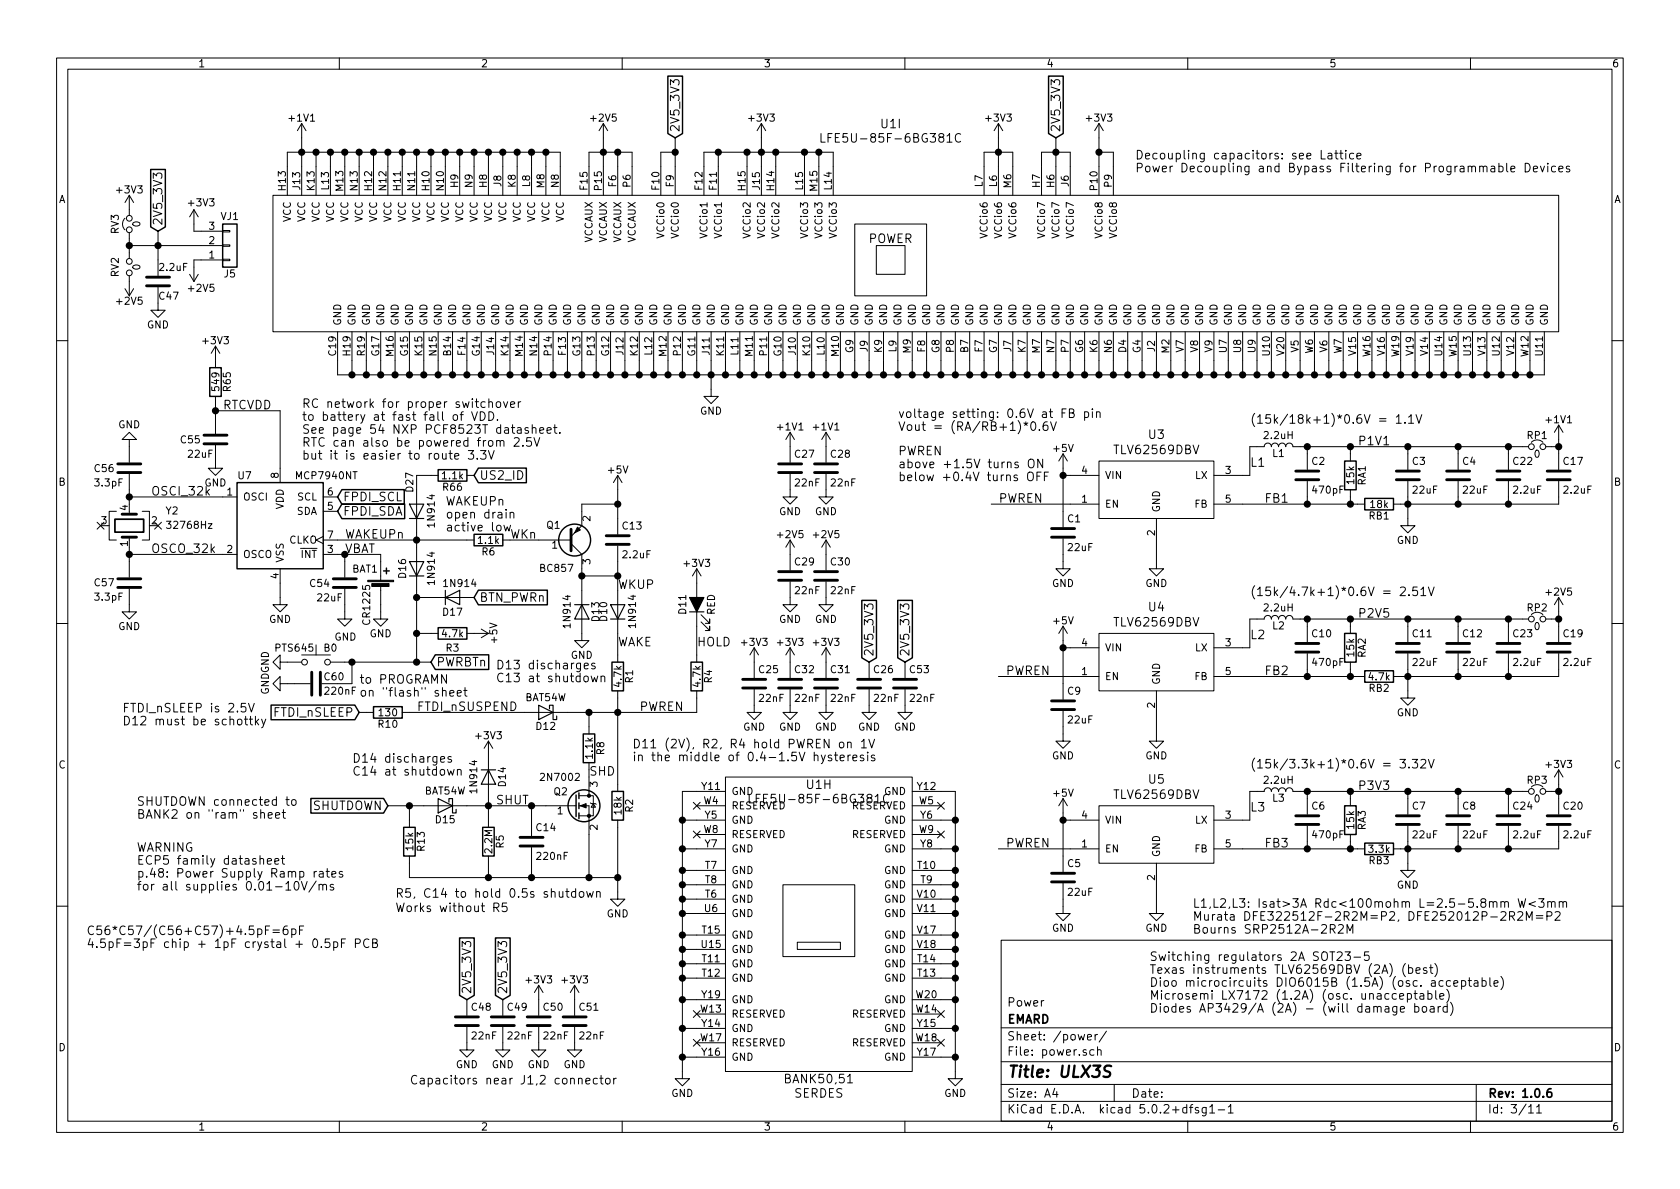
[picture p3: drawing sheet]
<svg xmlns="http://www.w3.org/2000/svg" width="297mm" height="210mm" viewBox="0 0 297 210" stroke-linecap="round" stroke-linejoin="round" font-family="sans-serif">
<defs><g id="words">
<text font-size="2.8" x="178" y="190.5">Title: ULX3S</text>
<g font-size="2.1">
<text x="120.1" y="23.5" transform="rotate(-90 120.1 23.5)">2V5_3V3</text>
<text x="155.8" y="22.7">U1I</text>
<text x="187.5" y="23.5" transform="rotate(-90 187.5 23.5)">2V5_3V3</text>
<text x="146.9" y="25.2">LFE5U-85F-6BG381C</text>
<text x="200.7" y="28.2">Decoupling capacitors: see Lattice</text>
<text x="200.7" y="30.5">Power Decoupling and Bypass Filtering for Programmable Devices</text>
<text x="28.7" y="40" transform="rotate(-90 28.7 40)">2V5_3V3</text>
<text x="153.5" y="43">POWER</text>
<text x="39.4" y="72.4">RTCVDD</text>
<text x="53.3" y="72.1">RC network for proper switchover</text>
<text x="53.3" y="74.4">to battery at fast fall of VDD.</text>
<text x="53.3" y="76.7">See page 54 NXP PCF8523T datasheet.</text>
<text x="158.7" y="73.9">voltage setting: 0.6V at FB pin</text>
<text x="158.7" y="76.2">Vout = (RA/RB+1)*0.6V</text>
<text x="203.1" y="77.6">U3</text>
<text x="221" y="74.9">(15k/18k+1)*0.6V = 1.1V</text>
<text x="53.3" y="79">RTC can also be powered from 2.5V</text>
<text x="53.3" y="81.3">but it is easier to route 3.3V</text>
<text x="158.7" y="80.5">PWREN</text>
<text x="158.7" y="82.8">above +1.5V turns ON</text>
<text x="197.3" y="80.3">TLV62569DBV</text>
<text x="221" y="82.5">L1</text>
<text x="240" y="78.7">P1V1</text>
<text x="26.7" y="87.6">OSCI_32k</text>
<text x="60.6" y="88.6">FPDI_SCL</text>
<text x="78.7" y="89.4">WAKEUPn</text>
<text x="84.7" y="84.8">US2_ID</text>
<text x="158.7" y="85.1">below +0.4V turns OFF</text>
<text x="176.5" y="88.9">PWREN</text>
<text x="223.5" y="88.9">FB1</text>
<text x="60.6" y="91.2">FPDI_SDA</text>
<text x="61" y="95.2">WAKEUPn</text>
<text x="78.7" y="91.7">open drain</text>
<text x="78.7" y="94">active low</text>
<text x="90.2" y="95.2">WKn</text>
<text x="26.7" y="97.8">OSCO_32k</text>
<text x="61" y="97.8">VBAT</text>
<text x="84.7" y="106.4">BTN_PWRn</text>
<text x="109.2" y="104.1">WKUP</text>
<text x="221" y="105.4">(15k/4.7k+1)*0.6V = 2.51V</text>
<text x="197.3" y="110.8">TLV62569DBV</text>
<text x="203.1" y="108.1">U4</text>
<text x="221" y="113">L2</text>
<text x="240" y="109.2">P2V5</text>
<text x="77.1" y="117.9">PWRBTn</text>
<text x="87.6" y="118.4">D13 discharges</text>
<text x="109.2" y="114.3">WAKE</text>
<text x="123.2" y="114.3">HOLD</text>
<text x="154.4" y="116.2" transform="rotate(-90 154.4 116.2)">2V5_3V3</text>
<text x="160.8" y="116.2" transform="rotate(-90 160.8 116.2)">2V5_3V3</text>
<text x="177.8" y="119.4">PWREN</text>
<text x="223.5" y="119.4">FB2</text>
<text x="21.6" y="126">FTDI_nSLEEP is 2.5V</text>
<text x="63.5" y="120.9">to PROGRAMN</text>
<text x="63.5" y="123.2">on &quot;flash&quot; sheet</text>
<text x="73.7" y="125.7">FTDI_nSUSPEND</text>
<text x="87.6" y="120.6">C13 at shutdown</text>
<text x="113" y="125.7">PWREN</text>
<text x="21.6" y="128.3">D12 must be schottky</text>
<text x="48.4" y="126.7">FTDI_nSLEEP</text>
<text x="62.2" y="134.9">D14 discharges</text>
<text x="62.2" y="137.2">C14 at shutdown</text>
<text x="104.1" y="137.2">SHD</text>
<text x="111.8" y="132.3">D11 (2V), R2, R4 hold PWREN on 1V</text>
<text x="111.8" y="134.6">in the middle of 0.4-1.5V hysteresis</text>
<text x="221" y="135.9">(15k/3.3k+1)*0.6V = 3.32V</text>
<text x="24.1" y="142.5">SHUTDOWN connected to</text>
<text x="55.2" y="143.3">SHUTDOWN</text>
<text x="87.6" y="142.2">SHUT</text>
<text x="134.2" y="142.1">LFE5U-85F-6BG381C</text>
<text x="142.7" y="139.5">U1H</text>
<text x="197.3" y="141.3">TLV62569DBV</text>
<text x="203.1" y="138.6">U5</text>
<text x="221" y="143.5">L3</text>
<text x="240" y="139.7">P3V3</text>
<text x="24.1" y="144.8">BANK2 on &quot;ram&quot; sheet</text>
<text x="177.8" y="149.9">PWREN</text>
<text x="223.5" y="149.9">FB3</text>
<text x="24.1" y="150.6">WARNING</text>
<text x="24.1" y="152.9">ECP5 family datasheet</text>
<text x="24.1" y="155.2">p.48: Power Supply Ramp rates</text>
<text x="24.1" y="157.5">for all supplies 0.01-10V/ms</text>
<text x="69.8" y="158.7">R5, C14 to hold 0.5s shutdown</text>
<text x="69.8" y="161.3">Works without R5</text>
<text x="210.8" y="160.5">L1,L2,L3: Isat&gt;3A Rdc&lt;100mohm L=2.5-5.8mm W&lt;3mm</text>
<text x="15.2" y="165.3">C56*C57/(C56+C57)+4.5pF=6pF</text>
<text x="15.2" y="167.6">4.5pF=3pF chip + 1pF crystal + 0.5pF PCB</text>
<text x="210.8" y="162.8">Murata DFE322512F-2R2M=P2, DFE252012P-2R2M=P2</text>
<text x="210.8" y="165.1">Bourns SRP2512A-2R2M</text>
<text x="203.2" y="169.9">Switching regulators 2A SOT23-5</text>
<text x="203.2" y="172.2">Texas instruments TLV62569DBV (2A) (best)</text>
<text x="83.3" y="175.9" transform="rotate(-90 83.3 175.9)">2V5_3V3</text>
<text x="89.7" y="175.9" transform="rotate(-90 89.7 175.9)">2V5_3V3</text>
<text x="178" y="178">Power</text>
<text x="203.2" y="174.5">Dioo microcircuits DIO6015B (1.5A) (osc. acceptable)</text>
<text x="203.2" y="176.8">Microsemi LX7172 (1.2A) (osc. unacceptable)</text>
<text x="203.2" y="179.1">Diodes AP3429/A (2A) - (will damage board)</text>
<text x="178" y="184">Sheet: /power/</text>
<text x="178" y="181">EMARD</text>
<text x="72.4" y="191.8">Capacitors near J1,2 connector</text>
<text x="139.1" y="191.6">BANK50,51</text>
<text x="178" y="186.7">File: power.sch</text>
<text x="140.4" y="194.1">SERDES</text>
<text x="178" y="196.9">KiCad E.D.A. kicad 5.0.2+dfsg1-1</text>
<text x="178" y="194.1">Size: A4</text>
<text x="200" y="194.1">Date:</text>
<text x="263" y="194.1">Rev: 1.0.6</text>
<text x="263" y="196.9">Id: 3/11</text>
</g>
<g font-size="1.8">
<text x="35" y="11.9">1</text>
<text x="85" y="11.9">2</text>
<text x="135" y="11.9">3</text>
<text x="185" y="11.9">4</text>
<text x="235" y="11.9">5</text>
<text x="285" y="11.9">6</text>
<text x="51.3" y="21.5">+1V1</text>
<text x="104.6" y="21.5">+2V5</text>
<text x="132.5" y="21.5">+3V3</text>
<text x="174.4" y="21.5">+3V3</text>
<text x="192.2" y="21.5">+3V3</text>
<text x="10.4" y="35.9">A</text>
<text x="20.8" y="34.2">+3V3</text>
<text x="50.5" y="33.6" transform="rotate(-90 50.5 33.6)">H13</text>
<text x="53.1" y="33.5" transform="rotate(-90 53.1 33.5)">J13</text>
<text x="55.6" y="33.6" transform="rotate(-90 55.6 33.6)">K13</text>
<text x="58.2" y="33.5" transform="rotate(-90 58.2 33.5)">L13</text>
<text x="60.7" y="33.7" transform="rotate(-90 60.7 33.7)">M13</text>
<text x="63.2" y="33.6" transform="rotate(-90 63.2 33.6)">N13</text>
<text x="65.8" y="33.6" transform="rotate(-90 65.8 33.6)">H12</text>
<text x="68.3" y="33.6" transform="rotate(-90 68.3 33.6)">N12</text>
<text x="70.9" y="33.6" transform="rotate(-90 70.9 33.6)">H11</text>
<text x="73.4" y="33.6" transform="rotate(-90 73.4 33.6)">N11</text>
<text x="75.9" y="33.6" transform="rotate(-90 75.9 33.6)">H10</text>
<text x="78.5" y="33.6" transform="rotate(-90 78.5 33.6)">N10</text>
<text x="81" y="33.1" transform="rotate(-90 81 33.1)">H9</text>
<text x="83.6" y="33.1" transform="rotate(-90 83.6 33.1)">N9</text>
<text x="86.1" y="33.1" transform="rotate(-90 86.1 33.1)">H8</text>
<text x="88.6" y="33" transform="rotate(-90 88.6 33)">J8</text>
<text x="91.2" y="33.1" transform="rotate(-90 91.2 33.1)">K8</text>
<text x="93.7" y="33" transform="rotate(-90 93.7 33)">L8</text>
<text x="96.3" y="33.2" transform="rotate(-90 96.3 33.2)">M8</text>
<text x="98.8" y="33.1" transform="rotate(-90 98.8 33.1)">N8</text>
<text x="103.9" y="33.5" transform="rotate(-90 103.9 33.5)">F15</text>
<text x="106.4" y="33.6" transform="rotate(-90 106.4 33.6)">P15</text>
<text x="109" y="33" transform="rotate(-90 109 33)">F6</text>
<text x="111.5" y="33.1" transform="rotate(-90 111.5 33.1)">P6</text>
<text x="116.6" y="33.5" transform="rotate(-90 116.6 33.5)">F10</text>
<text x="119.1" y="33" transform="rotate(-90 119.1 33)">F9</text>
<text x="124.2" y="33.5" transform="rotate(-90 124.2 33.5)">F12</text>
<text x="126.7" y="33.5" transform="rotate(-90 126.7 33.5)">F11</text>
<text x="131.8" y="33.6" transform="rotate(-90 131.8 33.6)">H15</text>
<text x="134.4" y="33.5" transform="rotate(-90 134.4 33.5)">J15</text>
<text x="136.9" y="33.6" transform="rotate(-90 136.9 33.6)">H14</text>
<text x="142" y="33.5" transform="rotate(-90 142 33.5)">L15</text>
<text x="144.5" y="33.7" transform="rotate(-90 144.5 33.7)">M15</text>
<text x="147.1" y="33.5" transform="rotate(-90 147.1 33.5)">L14</text>
<text x="173.7" y="33" transform="rotate(-90 173.7 33)">L7</text>
<text x="176.3" y="33" transform="rotate(-90 176.3 33)">L6</text>
<text x="178.8" y="33.2" transform="rotate(-90 178.8 33.2)">M6</text>
<text x="183.9" y="33.1" transform="rotate(-90 183.9 33.1)">H7</text>
<text x="186.4" y="33.1" transform="rotate(-90 186.4 33.1)">H6</text>
<text x="189" y="33" transform="rotate(-90 189 33)">J6</text>
<text x="194.1" y="33.6" transform="rotate(-90 194.1 33.6)">P10</text>
<text x="196.6" y="33.1" transform="rotate(-90 196.6 33.1)">P9</text>
<text x="285.4" y="35.9">A</text>
<text x="21" y="41.3" transform="rotate(-90 21 41.3)">RV3</text>
<text x="24.8" y="40.1" transform="rotate(-90 24.8 40.1)">0</text>
<text x="33.5" y="36.5">+3V3</text>
<text x="37" y="40.6">3</text>
<text x="39.1" y="38.9">VJ1</text>
<text x="51.4" y="39.3" transform="rotate(-90 51.4 39.3)">VCC</text>
<text x="54" y="39.3" transform="rotate(-90 54 39.3)">VCC</text>
<text x="56.5" y="39.3" transform="rotate(-90 56.5 39.3)">VCC</text>
<text x="59.1" y="39.3" transform="rotate(-90 59.1 39.3)">VCC</text>
<text x="61.6" y="39.3" transform="rotate(-90 61.6 39.3)">VCC</text>
<text x="64.1" y="39.3" transform="rotate(-90 64.1 39.3)">VCC</text>
<text x="66.7" y="39.3" transform="rotate(-90 66.7 39.3)">VCC</text>
<text x="69.2" y="39.3" transform="rotate(-90 69.2 39.3)">VCC</text>
<text x="71.8" y="39.3" transform="rotate(-90 71.8 39.3)">VCC</text>
<text x="74.3" y="39.3" transform="rotate(-90 74.3 39.3)">VCC</text>
<text x="76.8" y="39.3" transform="rotate(-90 76.8 39.3)">VCC</text>
<text x="79.4" y="39.3" transform="rotate(-90 79.4 39.3)">VCC</text>
<text x="81.9" y="39.3" transform="rotate(-90 81.9 39.3)">VCC</text>
<text x="84.5" y="39.3" transform="rotate(-90 84.5 39.3)">VCC</text>
<text x="87" y="39.3" transform="rotate(-90 87 39.3)">VCC</text>
<text x="89.5" y="39.3" transform="rotate(-90 89.5 39.3)">VCC</text>
<text x="92.1" y="39.3" transform="rotate(-90 92.1 39.3)">VCC</text>
<text x="94.6" y="39.3" transform="rotate(-90 94.6 39.3)">VCC</text>
<text x="97.2" y="39.3" transform="rotate(-90 97.2 39.3)">VCC</text>
<text x="99.7" y="39.3" transform="rotate(-90 99.7 39.3)">VCC</text>
<text x="117.5" y="41.9" transform="rotate(-90 117.5 41.9)">VCCio0</text>
<text x="120" y="41.9" transform="rotate(-90 120 41.9)">VCCio0</text>
<text x="125.1" y="41.9" transform="rotate(-90 125.1 41.9)">VCCio1</text>
<text x="127.6" y="41.9" transform="rotate(-90 127.6 41.9)">VCCio1</text>
<text x="132.7" y="41.9" transform="rotate(-90 132.7 41.9)">VCCio2</text>
<text x="135.3" y="41.9" transform="rotate(-90 135.3 41.9)">VCCio2</text>
<text x="137.8" y="41.9" transform="rotate(-90 137.8 41.9)">VCCio2</text>
<text x="142.9" y="41.9" transform="rotate(-90 142.9 41.9)">VCCio3</text>
<text x="145.4" y="41.9" transform="rotate(-90 145.4 41.9)">VCCio3</text>
<text x="148" y="41.9" transform="rotate(-90 148 41.9)">VCCio3</text>
<text x="174.6" y="41.9" transform="rotate(-90 174.6 41.9)">VCCio6</text>
<text x="177.2" y="41.9" transform="rotate(-90 177.2 41.9)">VCCio6</text>
<text x="179.7" y="41.9" transform="rotate(-90 179.7 41.9)">VCCio6</text>
<text x="184.8" y="41.9" transform="rotate(-90 184.8 41.9)">VCCio7</text>
<text x="187.3" y="41.9" transform="rotate(-90 187.3 41.9)">VCCio7</text>
<text x="189.9" y="41.9" transform="rotate(-90 189.9 41.9)">VCCio7</text>
<text x="194.9" y="41.9" transform="rotate(-90 194.9 41.9)">VCCio8</text>
<text x="197.5" y="41.9" transform="rotate(-90 197.5 41.9)">VCCio8</text>
<text x="24.8" y="47.7" transform="rotate(-90 24.8 47.7)">0</text>
<text x="28.3" y="47.9">2.2uF</text>
<text x="37" y="45.7">1</text>
<text x="37" y="43.2">2</text>
<text x="104.8" y="43" transform="rotate(-90 104.8 43)">VCCAUX</text>
<text x="107.3" y="43" transform="rotate(-90 107.3 43)">VCCAUX</text>
<text x="109.9" y="43" transform="rotate(-90 109.9 43)">VCCAUX</text>
<text x="112.4" y="43" transform="rotate(-90 112.4 43)">VCCAUX</text>
<text x="20.8" y="53.9">+2V5</text>
<text x="21" y="48.9" transform="rotate(-90 21 48.9)">RV2</text>
<text x="28.2" y="53">C47</text>
<text x="33.5" y="51.6">+2V5</text>
<text x="39.7" y="49.1">J5</text>
<text x="26" y="58.1">GND</text>
<text x="60.3" y="57.7" transform="rotate(-90 60.3 57.7)">GND</text>
<text x="62.9" y="57.7" transform="rotate(-90 62.9 57.7)">GND</text>
<text x="65.4" y="57.7" transform="rotate(-90 65.4 57.7)">GND</text>
<text x="67.9" y="57.7" transform="rotate(-90 67.9 57.7)">GND</text>
<text x="70.5" y="57.7" transform="rotate(-90 70.5 57.7)">GND</text>
<text x="73" y="57.7" transform="rotate(-90 73 57.7)">GND</text>
<text x="75.6" y="57.7" transform="rotate(-90 75.6 57.7)">GND</text>
<text x="78.1" y="57.7" transform="rotate(-90 78.1 57.7)">GND</text>
<text x="80.6" y="57.7" transform="rotate(-90 80.6 57.7)">GND</text>
<text x="83.2" y="57.7" transform="rotate(-90 83.2 57.7)">GND</text>
<text x="85.7" y="57.7" transform="rotate(-90 85.7 57.7)">GND</text>
<text x="88.3" y="57.7" transform="rotate(-90 88.3 57.7)">GND</text>
<text x="90.8" y="57.7" transform="rotate(-90 90.8 57.7)">GND</text>
<text x="93.3" y="57.7" transform="rotate(-90 93.3 57.7)">GND</text>
<text x="95.9" y="57.7" transform="rotate(-90 95.9 57.7)">GND</text>
<text x="98.4" y="57.7" transform="rotate(-90 98.4 57.7)">GND</text>
<text x="101" y="57.7" transform="rotate(-90 101 57.7)">GND</text>
<text x="103.5" y="57.7" transform="rotate(-90 103.5 57.7)">GND</text>
<text x="106" y="57.7" transform="rotate(-90 106 57.7)">GND</text>
<text x="108.6" y="57.7" transform="rotate(-90 108.6 57.7)">GND</text>
<text x="111.1" y="57.7" transform="rotate(-90 111.1 57.7)">GND</text>
<text x="113.7" y="57.7" transform="rotate(-90 113.7 57.7)">GND</text>
<text x="116.2" y="57.7" transform="rotate(-90 116.2 57.7)">GND</text>
<text x="118.7" y="57.7" transform="rotate(-90 118.7 57.7)">GND</text>
<text x="121.3" y="57.7" transform="rotate(-90 121.3 57.7)">GND</text>
<text x="123.8" y="57.7" transform="rotate(-90 123.8 57.7)">GND</text>
<text x="126.4" y="57.7" transform="rotate(-90 126.4 57.7)">GND</text>
<text x="128.9" y="57.7" transform="rotate(-90 128.9 57.7)">GND</text>
<text x="131.4" y="57.7" transform="rotate(-90 131.4 57.7)">GND</text>
<text x="134" y="57.7" transform="rotate(-90 134 57.7)">GND</text>
<text x="136.5" y="57.7" transform="rotate(-90 136.5 57.7)">GND</text>
<text x="139.1" y="57.7" transform="rotate(-90 139.1 57.7)">GND</text>
<text x="141.6" y="57.7" transform="rotate(-90 141.6 57.7)">GND</text>
<text x="144.1" y="57.7" transform="rotate(-90 144.1 57.7)">GND</text>
<text x="146.7" y="57.7" transform="rotate(-90 146.7 57.7)">GND</text>
<text x="149.2" y="57.7" transform="rotate(-90 149.2 57.7)">GND</text>
<text x="151.8" y="57.7" transform="rotate(-90 151.8 57.7)">GND</text>
<text x="154.3" y="57.7" transform="rotate(-90 154.3 57.7)">GND</text>
<text x="156.8" y="57.7" transform="rotate(-90 156.8 57.7)">GND</text>
<text x="159.4" y="57.7" transform="rotate(-90 159.4 57.7)">GND</text>
<text x="161.9" y="57.7" transform="rotate(-90 161.9 57.7)">GND</text>
<text x="164.5" y="57.7" transform="rotate(-90 164.5 57.7)">GND</text>
<text x="167" y="57.7" transform="rotate(-90 167 57.7)">GND</text>
<text x="169.5" y="57.7" transform="rotate(-90 169.5 57.7)">GND</text>
<text x="172.1" y="57.7" transform="rotate(-90 172.1 57.7)">GND</text>
<text x="174.6" y="57.7" transform="rotate(-90 174.6 57.7)">GND</text>
<text x="177.2" y="57.7" transform="rotate(-90 177.2 57.7)">GND</text>
<text x="179.7" y="57.7" transform="rotate(-90 179.7 57.7)">GND</text>
<text x="182.2" y="57.7" transform="rotate(-90 182.2 57.7)">GND</text>
<text x="184.8" y="57.7" transform="rotate(-90 184.8 57.7)">GND</text>
<text x="187.3" y="57.7" transform="rotate(-90 187.3 57.7)">GND</text>
<text x="189.9" y="57.7" transform="rotate(-90 189.9 57.7)">GND</text>
<text x="192.4" y="57.7" transform="rotate(-90 192.4 57.7)">GND</text>
<text x="194.9" y="57.7" transform="rotate(-90 194.9 57.7)">GND</text>
<text x="197.5" y="57.7" transform="rotate(-90 197.5 57.7)">GND</text>
<text x="200" y="57.7" transform="rotate(-90 200 57.7)">GND</text>
<text x="202.6" y="57.7" transform="rotate(-90 202.6 57.7)">GND</text>
<text x="205.1" y="57.7" transform="rotate(-90 205.1 57.7)">GND</text>
<text x="207.6" y="57.7" transform="rotate(-90 207.6 57.7)">GND</text>
<text x="210.2" y="57.7" transform="rotate(-90 210.2 57.7)">GND</text>
<text x="212.7" y="57.7" transform="rotate(-90 212.7 57.7)">GND</text>
<text x="215.3" y="57.7" transform="rotate(-90 215.3 57.7)">GND</text>
<text x="217.8" y="57.7" transform="rotate(-90 217.8 57.7)">GND</text>
<text x="220.3" y="57.7" transform="rotate(-90 220.3 57.7)">GND</text>
<text x="222.9" y="57.7" transform="rotate(-90 222.9 57.7)">GND</text>
<text x="225.4" y="57.7" transform="rotate(-90 225.4 57.7)">GND</text>
<text x="228" y="57.7" transform="rotate(-90 228 57.7)">GND</text>
<text x="230.5" y="57.7" transform="rotate(-90 230.5 57.7)">GND</text>
<text x="233" y="57.7" transform="rotate(-90 233 57.7)">GND</text>
<text x="235.6" y="57.7" transform="rotate(-90 235.6 57.7)">GND</text>
<text x="238.1" y="57.7" transform="rotate(-90 238.1 57.7)">GND</text>
<text x="240.7" y="57.7" transform="rotate(-90 240.7 57.7)">GND</text>
<text x="243.2" y="57.7" transform="rotate(-90 243.2 57.7)">GND</text>
<text x="245.7" y="57.7" transform="rotate(-90 245.7 57.7)">GND</text>
<text x="248.3" y="57.7" transform="rotate(-90 248.3 57.7)">GND</text>
<text x="250.8" y="57.7" transform="rotate(-90 250.8 57.7)">GND</text>
<text x="253.4" y="57.7" transform="rotate(-90 253.4 57.7)">GND</text>
<text x="255.9" y="57.7" transform="rotate(-90 255.9 57.7)">GND</text>
<text x="258.4" y="57.7" transform="rotate(-90 258.4 57.7)">GND</text>
<text x="261" y="57.7" transform="rotate(-90 261 57.7)">GND</text>
<text x="263.5" y="57.7" transform="rotate(-90 263.5 57.7)">GND</text>
<text x="266.1" y="57.7" transform="rotate(-90 266.1 57.7)">GND</text>
<text x="268.6" y="57.7" transform="rotate(-90 268.6 57.7)">GND</text>
<text x="271.1" y="57.7" transform="rotate(-90 271.1 57.7)">GND</text>
<text x="273.7" y="57.7" transform="rotate(-90 273.7 57.7)">GND</text>
<text x="36" y="60.9">+3V3</text>
<text x="59.4" y="62.8" transform="rotate(-90 59.4 62.8)">C19</text>
<text x="62" y="62.8" transform="rotate(-90 62 62.8)">H19</text>
<text x="64.5" y="62.8" transform="rotate(-90 64.5 62.8)">R19</text>
<text x="67.1" y="62.9" transform="rotate(-90 67.1 62.9)">G17</text>
<text x="69.6" y="62.9" transform="rotate(-90 69.6 62.9)">M16</text>
<text x="72.1" y="62.9" transform="rotate(-90 72.1 62.9)">G15</text>
<text x="74.7" y="62.8" transform="rotate(-90 74.7 62.8)">K15</text>
<text x="77.2" y="62.8" transform="rotate(-90 77.2 62.8)">N15</text>
<text x="79.8" y="62.8" transform="rotate(-90 79.8 62.8)">B14</text>
<text x="82.3" y="62.7" transform="rotate(-90 82.3 62.7)">F14</text>
<text x="84.8" y="62.9" transform="rotate(-90 84.8 62.9)">G14</text>
<text x="87.4" y="62.7" transform="rotate(-90 87.4 62.7)">J14</text>
<text x="89.9" y="62.8" transform="rotate(-90 89.9 62.8)">K14</text>
<text x="92.5" y="62.9" transform="rotate(-90 92.5 62.9)">M14</text>
<text x="95" y="62.8" transform="rotate(-90 95 62.8)">N14</text>
<text x="97.5" y="62.8" transform="rotate(-90 97.5 62.8)">P14</text>
<text x="100.1" y="62.7" transform="rotate(-90 100.1 62.7)">F13</text>
<text x="102.6" y="62.9" transform="rotate(-90 102.6 62.9)">G13</text>
<text x="105.2" y="62.8" transform="rotate(-90 105.2 62.8)">P13</text>
<text x="107.7" y="62.9" transform="rotate(-90 107.7 62.9)">G12</text>
<text x="110.2" y="62.7" transform="rotate(-90 110.2 62.7)">J12</text>
<text x="112.8" y="62.8" transform="rotate(-90 112.8 62.8)">K12</text>
<text x="115.3" y="62.7" transform="rotate(-90 115.3 62.7)">L12</text>
<text x="117.9" y="62.9" transform="rotate(-90 117.9 62.9)">M12</text>
<text x="120.4" y="62.8" transform="rotate(-90 120.4 62.8)">P12</text>
<text x="122.9" y="62.9" transform="rotate(-90 122.9 62.9)">G11</text>
<text x="125.5" y="62.7" transform="rotate(-90 125.5 62.7)">J11</text>
<text x="128" y="62.8" transform="rotate(-90 128 62.8)">K11</text>
<text x="130.6" y="62.7" transform="rotate(-90 130.6 62.7)">L11</text>
<text x="133.1" y="62.9" transform="rotate(-90 133.1 62.9)">M11</text>
<text x="135.6" y="62.8" transform="rotate(-90 135.6 62.8)">P11</text>
<text x="138.2" y="62.9" transform="rotate(-90 138.2 62.9)">G10</text>
<text x="140.7" y="62.7" transform="rotate(-90 140.7 62.7)">J10</text>
<text x="143.3" y="62.8" transform="rotate(-90 143.3 62.8)">K10</text>
<text x="145.8" y="62.7" transform="rotate(-90 145.8 62.7)">L10</text>
<text x="148.3" y="62.9" transform="rotate(-90 148.3 62.9)">M10</text>
<text x="150.9" y="62.4" transform="rotate(-90 150.9 62.4)">G9</text>
<text x="153.4" y="62.2" transform="rotate(-90 153.4 62.2)">J9</text>
<text x="156" y="62.3" transform="rotate(-90 156 62.3)">K9</text>
<text x="158.5" y="62.2" transform="rotate(-90 158.5 62.2)">L9</text>
<text x="161" y="62.4" transform="rotate(-90 161 62.4)">M9</text>
<text x="163.6" y="62.2" transform="rotate(-90 163.6 62.2)">F8</text>
<text x="166.1" y="62.4" transform="rotate(-90 166.1 62.4)">G8</text>
<text x="168.7" y="62.3" transform="rotate(-90 168.7 62.3)">P8</text>
<text x="171.2" y="62.3" transform="rotate(-90 171.2 62.3)">B7</text>
<text x="173.7" y="62.2" transform="rotate(-90 173.7 62.2)">F7</text>
<text x="176.3" y="62.4" transform="rotate(-90 176.3 62.4)">G7</text>
<text x="178.8" y="62.2" transform="rotate(-90 178.8 62.2)">J7</text>
<text x="181.4" y="62.3" transform="rotate(-90 181.4 62.3)">K7</text>
<text x="183.9" y="62.4" transform="rotate(-90 183.9 62.4)">M7</text>
<text x="186.4" y="62.3" transform="rotate(-90 186.4 62.3)">N7</text>
<text x="189" y="62.3" transform="rotate(-90 189 62.3)">P7</text>
<text x="191.5" y="62.4" transform="rotate(-90 191.5 62.4)">G6</text>
<text x="194.1" y="62.3" transform="rotate(-90 194.1 62.3)">K6</text>
<text x="196.6" y="62.3" transform="rotate(-90 196.6 62.3)">N6</text>
<text x="199.1" y="62.3" transform="rotate(-90 199.1 62.3)">D4</text>
<text x="201.7" y="62.4" transform="rotate(-90 201.7 62.4)">G4</text>
<text x="204.2" y="62.2" transform="rotate(-90 204.2 62.2)">J2</text>
<text x="206.8" y="62.4" transform="rotate(-90 206.8 62.4)">M2</text>
<text x="209.3" y="62.3" transform="rotate(-90 209.3 62.3)">V7</text>
<text x="211.8" y="62.3" transform="rotate(-90 211.8 62.3)">V8</text>
<text x="214.4" y="62.3" transform="rotate(-90 214.4 62.3)">V9</text>
<text x="216.9" y="62.3" transform="rotate(-90 216.9 62.3)">U7</text>
<text x="219.5" y="62.3" transform="rotate(-90 219.5 62.3)">U8</text>
<text x="222" y="62.3" transform="rotate(-90 222 62.3)">U9</text>
<text x="224.5" y="62.8" transform="rotate(-90 224.5 62.8)">U10</text>
<text x="227.1" y="62.8" transform="rotate(-90 227.1 62.8)">V20</text>
<text x="229.6" y="62.3" transform="rotate(-90 229.6 62.3)">V5</text>
<text x="232.2" y="62.5" transform="rotate(-90 232.2 62.5)">W6</text>
<text x="234.7" y="62.3" transform="rotate(-90 234.7 62.3)">V6</text>
<text x="237.2" y="62.5" transform="rotate(-90 237.2 62.5)">W7</text>
<text x="239.8" y="62.8" transform="rotate(-90 239.8 62.8)">V15</text>
<text x="242.3" y="63" transform="rotate(-90 242.3 63)">W16</text>
<text x="244.9" y="62.8" transform="rotate(-90 244.9 62.8)">V16</text>
<text x="247.4" y="63" transform="rotate(-90 247.4 63)">W19</text>
<text x="249.9" y="62.8" transform="rotate(-90 249.9 62.8)">V19</text>
<text x="252.5" y="62.8" transform="rotate(-90 252.5 62.8)">V14</text>
<text x="255" y="62.8" transform="rotate(-90 255 62.8)">U14</text>
<text x="257.6" y="63" transform="rotate(-90 257.6 63)">W15</text>
<text x="260.1" y="62.8" transform="rotate(-90 260.1 62.8)">U13</text>
<text x="262.6" y="62.8" transform="rotate(-90 262.6 62.8)">V13</text>
<text x="265.2" y="62.8" transform="rotate(-90 265.2 62.8)">U12</text>
<text x="267.7" y="62.8" transform="rotate(-90 267.7 62.8)">V12</text>
<text x="270.3" y="63" transform="rotate(-90 270.3 63)">W12</text>
<text x="272.8" y="62.8" transform="rotate(-90 272.8 62.8)">U11</text>
<text x="38.8" y="69" transform="rotate(-90 38.8 69)">549</text>
<text x="40.8" y="69.2" transform="rotate(-90 40.8 69.2)">R65</text>
<text x="20.9" y="75.7">GND</text>
<text x="123.8" y="73.3">GND</text>
<text x="137.6" y="76.1">+1V1</text>
<text x="144" y="76.1">+1V1</text>
<text x="223.6" y="77.6">2.2uH</text>
<text x="270.1" y="77.6">RP1</text>
<text x="273.5" y="74.8">+1V1</text>
<text x="16.8" y="83.5">C56</text>
<text x="32" y="78.4">C55</text>
<text x="33.4" y="80.9">22uF</text>
<text x="107.6" y="83.7">+5V</text>
<text x="140.6" y="80.9">C27</text>
<text x="147" y="80.9">C28</text>
<text x="186.4" y="79.9">+5V</text>
<text x="191.3" y="83.8">4</text>
<text x="216.7" y="83.8">3</text>
<text x="225" y="80.8">L1</text>
<text x="232" y="82.2">C2</text>
<text x="249.8" y="82.2">C3</text>
<text x="258.6" y="82.2">C4</text>
<text x="267.6" y="82.2">C22</text>
<text x="271.3" y="80.9">0</text>
<text x="276.5" y="82.2">C17</text>
<text x="10.4" y="85.9">B</text>
<text x="16.9" y="86">3.3pF</text>
<text x="36.1" y="86">GND</text>
<text x="40.2" y="87.6">1</text>
<text x="42.1" y="84.8">U7</text>
<text x="42.9" y="88.5">OSCI</text>
<text x="49.3" y="84.6" transform="rotate(-90 49.3 84.6)">8</text>
<text x="52.6" y="88.5">SCL</text>
<text x="52.6" y="84.8">MCP7940NT</text>
<text x="57.9" y="87.6">6</text>
<text x="73.1" y="86.9" transform="rotate(-90 73.1 86.9)">D27</text>
<text x="78.3" y="84.8">1.1k</text>
<text x="78.4" y="86.8">R66</text>
<text x="140.7" y="86">22nF</text>
<text x="147" y="86">22nF</text>
<text x="191.3" y="88.9">1</text>
<text x="195.3" y="89.8">EN</text>
<text x="195.3" y="84.7">VIN</text>
<text x="211.3" y="89.8">FB</text>
<text x="211.4" y="84.7">LX</text>
<text x="216.7" y="88.9">5</text>
<text x="232.2" y="87.3">470pF</text>
<text x="239.4" y="85.5" transform="rotate(-90 239.4 85.5)">15k</text>
<text x="241.5" y="85.8" transform="rotate(-90 241.5 85.8)">RA1</text>
<text x="242.4" y="89.8">18k</text>
<text x="249.9" y="87.3">22uF</text>
<text x="258.8" y="87.3">22uF</text>
<text x="267.7" y="87.3">2.2uF</text>
<text x="276.6" y="87.3">2.2uF</text>
<text x="285.4" y="85.9">B</text>
<text x="17.9" y="92.7">3</text>
<text x="22.6" y="90.3" transform="rotate(-90 22.6 90.3)">4</text>
<text x="26.8" y="92.7">2</text>
<text x="29.4" y="91">Y2</text>
<text x="29.9" y="93.5">32768Hz</text>
<text x="50.2" y="90.1" transform="rotate(-90 50.2 90.1)">VDD</text>
<text x="52.4" y="91.1">SDA</text>
<text x="57.9" y="90.2">5</text>
<text x="57.9" y="95.2">7</text>
<text x="76.9" y="93" transform="rotate(-90 76.9 93)">1N914</text>
<text x="96.7" y="93.5">Q1</text>
<text x="104.4" y="92.2" transform="rotate(-90 104.4 92.2)">2</text>
<text x="110.1" y="93.6">C13</text>
<text x="137.6" y="95.2">+2V5</text>
<text x="137.7" y="91.1">GND</text>
<text x="144" y="95.2">+2V5</text>
<text x="144.1" y="91.1">GND</text>
<text x="188.8" y="92.4">C1</text>
<text x="204.2" y="94.7" transform="rotate(-90 204.2 94.7)">2</text>
<text x="205.1" y="90.7" transform="rotate(-90 205.1 90.7)">GND</text>
<text x="242.1" y="91.9">RB1</text>
<text x="22.6" y="96.6" transform="rotate(-90 22.6 96.6)">1</text>
<text x="40.2" y="97.8">2</text>
<text x="42.9" y="98.7">OSCO</text>
<text x="50.2" y="99.6" transform="rotate(-90 50.2 99.6)">VSS</text>
<text x="51.1" y="96.1">CLKO</text>
<text x="53.3" y="98.7">INT</text>
<text x="57.9" y="97.8">3</text>
<text x="62.3" y="101.3">BAT1</text>
<text x="84.6" y="96.2">1.1k</text>
<text x="85.2" y="98.2">R6</text>
<text x="95.7" y="101.1">BC857</text>
<text x="97.6" y="97">1</text>
<text x="104.4" y="99.8" transform="rotate(-90 104.4 99.8)">3</text>
<text x="110.2" y="98.7">2.2uF</text>
<text x="121.1" y="100.2">+3V3</text>
<text x="140.6" y="100">C29</text>
<text x="147" y="100">C30</text>
<text x="188.9" y="97.5">22uF</text>
<text x="247" y="96.2">GND</text>
<text x="16.8" y="103.7">C57</text>
<text x="16.9" y="106.2">3.3pF</text>
<text x="49.3" y="102.3" transform="rotate(-90 49.3 102.3)">4</text>
<text x="54.9" y="103.8">C54</text>
<text x="56.2" y="106.3">22uF</text>
<text x="71.8" y="102.2" transform="rotate(-90 71.8 102.2)">D16</text>
<text x="76.9" y="103.1" transform="rotate(-90 76.9 103.1)">1N914</text>
<text x="78.7" y="103.8">1N914</text>
<text x="140.7" y="105.1">22nF</text>
<text x="147" y="105.1">22nF</text>
<text x="186" y="103.8">GND</text>
<text x="202.5" y="103.8">GND</text>
<text x="273.5" y="105.3">+2V5</text>
<text x="20.9" y="111.4">GND</text>
<text x="47.6" y="110.2">GND</text>
<text x="59.1" y="113.3">GND</text>
<text x="65.4" y="112.7">GND</text>
<text x="65.5" y="110.2" transform="rotate(-90 65.5 110.2)">CR1225</text>
<text x="78.3" y="112.7">4.7k</text>
<text x="78.4" y="108.9">D17</text>
<text x="87.9" y="113.6" transform="rotate(-90 87.9 113.6)">+5V</text>
<text x="100.9" y="110.8" transform="rotate(-90 100.9 110.8)">1N914</text>
<text x="106" y="109.8" transform="rotate(-90 106 109.8)">D13</text>
<text x="107.4" y="109.8" transform="rotate(-90 107.4 109.8)">D10</text>
<text x="112.4" y="110.8" transform="rotate(-90 112.4 110.8)">1N914</text>
<text x="121.3" y="108.5" transform="rotate(-90 121.3 108.5)">D11</text>
<text x="126.4" y="108.8" transform="rotate(-90 126.4 108.8)">RED</text>
<text x="137.7" y="110.2">GND</text>
<text x="144.1" y="110.2">GND</text>
<text x="186.4" y="110.4">+5V</text>
<text x="223.6" y="108.1">2.2uH</text>
<text x="225" y="111.3">L2</text>
<text x="232.1" y="112.7">C10</text>
<text x="249.8" y="112.7">C11</text>
<text x="258.7" y="112.7">C12</text>
<text x="267.6" y="112.7">C23</text>
<text x="270.1" y="108.1">RP2</text>
<text x="271.3" y="111.4">0</text>
<text x="276.5" y="112.7">C19</text>
<text x="48.8" y="115.2">PTS645</text>
<text x="57.3" y="115.2">B0</text>
<text x="78.9" y="115.2">R3</text>
<text x="100.9" y="116.5">GND</text>
<text x="131.3" y="114.2">+3V3</text>
<text x="134.3" y="119">C25</text>
<text x="137.6" y="114.2">+3V3</text>
<text x="140.6" y="119">C32</text>
<text x="144" y="114.2">+3V3</text>
<text x="147" y="119">C31</text>
<text x="154.6" y="119">C26</text>
<text x="160.9" y="119">C53</text>
<text x="191.3" y="119.4">1</text>
<text x="191.3" y="114.3">4</text>
<text x="195.3" y="115.2">VIN</text>
<text x="211.4" y="115.2">LX</text>
<text x="216.7" y="114.3">3</text>
<text x="216.7" y="119.4">5</text>
<text x="232.2" y="117.8">470pF</text>
<text x="239.4" y="116" transform="rotate(-90 239.4 116)">15k</text>
<text x="241.5" y="116.3" transform="rotate(-90 241.5 116.3)">RA2</text>
<text x="249.9" y="117.8">22uF</text>
<text x="258.8" y="117.8">22uF</text>
<text x="267.7" y="117.8">2.2uF</text>
<text x="276.6" y="117.8">2.2uF</text>
<text x="47.5" y="122.9" transform="rotate(-90 47.5 122.9)">GNDGND</text>
<text x="57.4" y="120.3">C60</text>
<text x="57.6" y="122.9">220nF</text>
<text x="92.9" y="124">BAT54W</text>
<text x="109.9" y="121.4" transform="rotate(-90 109.9 121.4)">4.7k</text>
<text x="111.9" y="120.7" transform="rotate(-90 111.9 120.7)">R1</text>
<text x="123.9" y="121.4" transform="rotate(-90 123.9 121.4)">4.7k</text>
<text x="125.9" y="120.7" transform="rotate(-90 125.9 120.7)">R4</text>
<text x="134.3" y="124.1">22nF</text>
<text x="140.7" y="124.1">22nF</text>
<text x="147" y="124.1">22nF</text>
<text x="154.6" y="124.1">22nF</text>
<text x="161" y="124.1">22nF</text>
<text x="188.8" y="122.9">C9</text>
<text x="195.3" y="120.3">EN</text>
<text x="204.2" y="125.2" transform="rotate(-90 204.2 125.2)">2</text>
<text x="205.1" y="121.2" transform="rotate(-90 205.1 121.2)">GND</text>
<text x="211.3" y="120.3">FB</text>
<text x="242.1" y="122.3">RB2</text>
<text x="242.1" y="120.3">4.7k</text>
<text x="67" y="128.7">R10</text>
<text x="67.1" y="126.7">130</text>
<text x="84.3" y="130.7">+3V3</text>
<text x="94.9" y="129.1">D12</text>
<text x="131.4" y="129.2">GND</text>
<text x="137.7" y="129.2">GND</text>
<text x="144.1" y="129.2">GND</text>
<text x="151.7" y="129.2">GND</text>
<text x="158.1" y="129.2">GND</text>
<text x="188.9" y="127.9">22uF</text>
<text x="247" y="126.7">GND</text>
<text x="10.4" y="135.9">C</text>
<text x="104.8" y="134.1" transform="rotate(-90 104.8 134.1)">1.1k</text>
<text x="106.9" y="133.4" transform="rotate(-90 106.9 133.4)">R8</text>
<text x="186" y="134.3">GND</text>
<text x="202.5" y="134.3">GND</text>
<text x="273.5" y="135.8">+3V3</text>
<text x="285.4" y="135.9">C</text>
<text x="75.1" y="140.5">BAT54W</text>
<text x="84.4" y="140" transform="rotate(-90 84.4 140)">1N914</text>
<text x="89.5" y="139" transform="rotate(-90 89.5 139)">D14</text>
<text x="95.9" y="138.1">2N7002</text>
<text x="98" y="140.6">Q2</text>
<text x="105.7" y="139.2" transform="rotate(-90 105.7 139.2)">3</text>
<text x="109.9" y="144" transform="rotate(-90 109.9 144)">18k</text>
<text x="111.9" y="143.6" transform="rotate(-90 111.9 143.6)">R2</text>
<text x="124.2" y="139.7">Y11</text>
<text x="124.4" y="142.2">W4</text>
<text x="129.3" y="143.1">RESERVED</text>
<text x="129.3" y="140.6">GND</text>
<text x="150.5" y="143.1">RESERVED</text>
<text x="156.3" y="140.6">GND</text>
<text x="162.3" y="139.7">Y12</text>
<text x="162.5" y="142.2">W5</text>
<text x="186.4" y="140.9">+5V</text>
<text x="223.6" y="138.6">2.2uH</text>
<text x="225" y="141.8">L3</text>
<text x="232" y="143.2">C6</text>
<text x="249.8" y="143.2">C7</text>
<text x="258.6" y="143.2">C8</text>
<text x="267.6" y="143.2">C24</text>
<text x="270.1" y="138.6">RP3</text>
<text x="271.3" y="141.9">0</text>
<text x="276.5" y="143.2">C20</text>
<text x="77.1" y="145.6">D15</text>
<text x="89.1" y="150" transform="rotate(-90 89.1 150)">R5</text>
<text x="94.9" y="147">C14</text>
<text x="98.6" y="144">1</text>
<text x="105.7" y="146.8" transform="rotate(-90 105.7 146.8)">2</text>
<text x="124.4" y="147.3">W8</text>
<text x="124.7" y="144.8">Y5</text>
<text x="124.7" y="149.9">Y7</text>
<text x="129.3" y="145.7">GND</text>
<text x="129.3" y="148.2">RESERVED</text>
<text x="150.5" y="148.2">RESERVED</text>
<text x="156.3" y="145.7">GND</text>
<text x="162.5" y="147.3">W9</text>
<text x="162.8" y="144.8">Y6</text>
<text x="162.8" y="149.9">Y8</text>
<text x="191.3" y="149.9">1</text>
<text x="191.3" y="144.8">4</text>
<text x="195.3" y="145.7">VIN</text>
<text x="211.4" y="145.7">LX</text>
<text x="216.7" y="144.8">3</text>
<text x="216.7" y="149.9">5</text>
<text x="232.2" y="148.3">470pF</text>
<text x="239.4" y="146.5" transform="rotate(-90 239.4 146.5)">15k</text>
<text x="241.5" y="146.8" transform="rotate(-90 241.5 146.8)">RA3</text>
<text x="249.9" y="148.3">22uF</text>
<text x="258.8" y="148.3">22uF</text>
<text x="267.7" y="148.3">2.2uF</text>
<text x="276.6" y="148.3">2.2uF</text>
<text x="73.1" y="150.3" transform="rotate(-90 73.1 150.3)">15k</text>
<text x="75.1" y="150.4" transform="rotate(-90 75.1 150.4)">R13</text>
<text x="87" y="150.8" transform="rotate(-90 87 150.8)">2.2M</text>
<text x="95.1" y="152.1">220nF</text>
<text x="124.7" y="153.7">T7</text>
<text x="129.3" y="154.6">GND</text>
<text x="129.3" y="150.7">GND</text>
<text x="156.3" y="150.7">GND</text>
<text x="156.3" y="154.6">GND</text>
<text x="162.3" y="153.7">T10</text>
<text x="188.8" y="153.3">C5</text>
<text x="195.3" y="150.7">EN</text>
<text x="204.2" y="155.7" transform="rotate(-90 204.2 155.7)">2</text>
<text x="205.1" y="151.6" transform="rotate(-90 205.1 151.6)">GND</text>
<text x="211.3" y="150.7">FB</text>
<text x="242.1" y="152.8">RB3</text>
<text x="242.1" y="150.8">3.3k</text>
<text x="124.6" y="161.3">U6</text>
<text x="124.7" y="158.7">T6</text>
<text x="124.7" y="156.2">T8</text>
<text x="129.3" y="159.6">GND</text>
<text x="129.3" y="157.1">GND</text>
<text x="156.3" y="157.1">GND</text>
<text x="156.3" y="159.6">GND</text>
<text x="162.3" y="158.7">V10</text>
<text x="162.3" y="161.3">V11</text>
<text x="162.8" y="156.2">T9</text>
<text x="188.9" y="158.4">22uF</text>
<text x="247" y="157.1">GND</text>
<text x="107.3" y="162.2">GND</text>
<text x="124.1" y="167.6">U15</text>
<text x="124.2" y="165.1">T15</text>
<text x="129.3" y="162.2">GND</text>
<text x="129.3" y="166">GND</text>
<text x="156.3" y="162.2">GND</text>
<text x="156.3" y="166">GND</text>
<text x="162.3" y="165.1">V17</text>
<text x="162.3" y="167.6">V18</text>
<text x="186" y="164.8">GND</text>
<text x="202.5" y="164.8">GND</text>
<text x="93.2" y="173.9">+3V3</text>
<text x="99.5" y="173.9">+3V3</text>
<text x="124.2" y="170.2">T11</text>
<text x="124.2" y="172.7">T12</text>
<text x="129.3" y="171.1">GND</text>
<text x="129.3" y="173.6">GND</text>
<text x="129.3" y="168.5">GND</text>
<text x="156.3" y="173.6">GND</text>
<text x="156.3" y="171.1">GND</text>
<text x="156.3" y="168.5">GND</text>
<text x="162.3" y="172.7">T13</text>
<text x="162.3" y="170.2">T14</text>
<text x="83.5" y="178.7">C48</text>
<text x="89.8" y="178.7">C49</text>
<text x="96.2" y="178.7">C50</text>
<text x="102.5" y="178.7">C51</text>
<text x="123.9" y="179.1">W13</text>
<text x="124.2" y="176.5">Y19</text>
<text x="129.3" y="180">RESERVED</text>
<text x="129.3" y="177.4">GND</text>
<text x="150.5" y="180">RESERVED</text>
<text x="156.3" y="177.4">GND</text>
<text x="162" y="176.5">W20</text>
<text x="162" y="179.1">W14</text>
<text x="10.4" y="185.9">D</text>
<text x="83.5" y="183.8">22nF</text>
<text x="89.9" y="183.8">22nF</text>
<text x="96.2" y="183.8">22nF</text>
<text x="102.6" y="183.8">22nF</text>
<text x="123.9" y="184.1">W17</text>
<text x="124.2" y="181.6">Y14</text>
<text x="129.3" y="182.5">GND</text>
<text x="129.3" y="185">RESERVED</text>
<text x="150.5" y="185">RESERVED</text>
<text x="156.3" y="182.5">GND</text>
<text x="162" y="184.1">W18</text>
<text x="162.3" y="181.6">Y15</text>
<text x="285.4" y="185.9">D</text>
<text x="80.6" y="188.9">GND</text>
<text x="86.9" y="188.9">GND</text>
<text x="93.3" y="188.9">GND</text>
<text x="99.6" y="188.9">GND</text>
<text x="124.2" y="186.7">Y16</text>
<text x="129.3" y="187.6">GND</text>
<text x="156.3" y="187.6">GND</text>
<text x="162.3" y="186.7">Y17</text>
<text x="118.7" y="194">GND</text>
<text x="167" y="194">GND</text>
<text x="35" y="199.9">1</text>
<text x="85" y="199.9">2</text>
<text x="135" y="199.9">3</text>
<text x="185" y="199.9">4</text>
<text x="235" y="199.9">5</text>
<text x="285" y="199.9">6</text>
</g>
</g></defs>
<g fill="none" stroke="#000" stroke-width=".18">
<path d="M10 10.3h277v189.9h-277zM12 12.2h273v186.1h-273zM60 10.3v1.9M110 10.3v1.9M160 10.3v1.9M210 10.3v1.9M260 10.3v1.9M22.1 38.6a1.41 1.41 0 0 0 0 2M22.9 34.5v3.6M22.9 34.5l-.8 1.3M22.9 34.5l.7 1.3M34.3 37.1v3.8h5.1"/>
<path d="M34.3 37.1l.8 1.2M34.3 37.1l-.8 1.2M48.3 34.5h227.3v24.2h-227.3zM50.8 34.5v-7.6h48.3v7.6M53.3 21.8v12.7M53.3 21.8l-.7 1.3M53.3 21.8l.8 1.3M55.9 26.9v7.6M58.4 26.9v7.6M61 26.9v7.6M63.5 26.9v7.6M66 26.9v7.6"/>
<path d="M68.6 26.9v7.6M71.1 26.9v7.6M73.7 26.9v7.6M76.2 26.9v7.6M78.7 26.9v7.6M81.3 26.9v7.6M83.8 26.9v7.6M86.4 26.9v7.6M88.9 26.9v7.6M91.4 26.9v7.6M94 26.9v7.6M96.5 26.9v7.6"/>
<path d="M104.1 34.5v-7.6h7.7v7.6M106.7 21.8l-.8 1.3M106.7 21.8v12.7M106.7 21.8l.7 1.3M109.2 26.9v7.6M119.4 24.4v10.1M119.4 26.9h-2.6v7.6M124.5 34.5v-7.6h22.8v7.6M127 26.9v7.6M132.1 26.9v7.6M134.6 21.8l-.7 1.3M134.6 21.8v12.7"/>
<path d="M134.6 21.8l.8 1.3M137.2 26.9v7.6M142.2 26.9v7.6M144.8 26.9v7.6M145.2 23.6v1.5h.7M151.1 39.6h12.7v12.7h-12.7zM169.8 23.7a.62 .62 0 0 0-.7 .1 .62 .62 0 0 0-.2 .7 .56 .56 0 0 0 .3 .6 .56 .56 0 0 0 .6-.1M174 34.5v-7.6h5.1v7.6M176.5 21.8l-.7 1.3M176.5 21.8v12.7M176.5 21.8l.8 1.3M184.1 34.5v-7.6h5.1v7.6"/>
<path d="M186.7 24.4v10.1M194.3 21.8v12.7M194.3 26.9h2.5v7.6M194.3 21.8l-.8 1.3M194.3 21.8l.8 1.3M233.6 26.6v1.5h.7M234.8 27.2h.6l.1 .9M235.5 27.5h-.5a.31 .31 0 0 0-.2 .3 .31 .31 0 0 0 .2 .3l.5-.1M236 27.1h.6M236.2 26.6v1.3l.4 .2M236.9 27.1h.5M237.1 26.6v1.3l.3 .2"/>
<path d="M237.9 26.6v.1M237.9 27.1v1M239.3 27.2l-.4-.1-.3 .3v.4l.2 .2h.5M239.9 27.6l.7-.1v-.3l-.5-.1-.2 .2 .1 .7h.6M263.7 29.5h.5l.1 .9M264.3 29.7l-.5 .1a.31 .31 0 0 0-.2 .3 .31 .31 0 0 0 .2 .3l.5-.1M265 29.5l.5-.1 .2 .1v.7a.48 .48 0 0 1-.7 .1M265 28.9v1.5M266.4 28.9v1.3l.2 .2M267.1 29.9l.7-.2v-.2l-.5-.1-.2 .2 .1 .7h.6M269.7 28.9a.77 .77 0 0 1 .8 .7 .77 .77 0 0 1-.8 .8zM271.1 29.9l.8-.2-.1-.2-.5-.1-.2 .2 .1 .7h.6"/>
<path d="M272.4 29.4l.3 1 .4-1M273.7 28.9v.1M273.7 29.4v1M275 29.5l-.4-.1-.3 .3 .1 .6h.6M275.6 29.9l.8-.2-.1-.2-.5-.1-.2 .2 .1 .7h.6M277.5 29.5l-.4-.1-.2 .2 .1 .2 .5 .2v.3h-.6M22.1 51l.8 1.3M22.9 41.1v4.6M22.9 48.8v3.5M22.9 43.4h16.5M23.6 51l-.7 1.3M27.9 50.8v4.1h1.3l-1.3 1.2-1.2-1.2h1.2"/>
<path d="M27.9 40.9v7.9M33.5 48.5l.8 1.3M35.1 48.5l-.8 1.3M39.4 40.8h1.2v.2h-1.2zM39.4 43.3h1.2v.3h-1.2zM39.4 45.8h1.2v.3h-1.2zM39.4 46h-5.1v3.8M59.7 58.7v7.6h213.3v-7.6M62.2 58.7v7.6M64.8 58.7v7.6M67.3 58.7v7.6M69.8 58.7v7.6"/>
<path d="M72.4 58.7v7.6M74.9 58.7v7.6M77.5 58.7v7.6M80 58.7v7.6M82.5 58.7v7.6M85.1 58.7v7.6M87.6 58.7v7.6M90.2 58.7v7.6M92.7 58.7v7.6M95.2 58.7v7.6M97.8 58.7v7.6M100.3 58.7v7.6"/>
<path d="M102.9 58.7v7.6M105.4 58.7v7.6M107.9 58.7v7.6M110.5 58.7v7.6M113 58.7v7.6M115.6 58.7v7.6M118.1 58.7v7.6M120.6 58.7v7.6M123.2 58.7v7.6M125.7 58.7v11.4h1.3l-1.3 1.3-1.2-1.3h1.2M128.3 58.7v7.6M130.8 58.7v7.6"/>
<path d="M133.3 58.7v7.6M135.9 58.7v7.6M138.4 58.7v7.6M141 58.7v7.6M143.5 58.7v7.6M146 58.7v7.6M148.6 58.7v7.6M151.1 58.7v7.6M153.7 58.7v7.6M154.9 43.4h5.1v5.1h-5.1zM156.2 58.7v7.6M158.7 58.7v7.6"/>
<path d="M161.3 58.7v7.6M163.8 58.7v7.6M166.4 58.7v7.6M168.9 58.7v7.6M171.4 58.7v7.6M174 58.7v7.6M176.5 58.7v7.6M179.1 58.7v7.6M181.6 58.7v7.6M184.1 58.7v7.6M186.7 58.7v7.6M189.2 58.7v7.6"/>
<path d="M191.8 58.7v7.6M194.3 58.7v7.6M196.8 58.7v7.6M199.4 58.7v7.6M201.9 58.7v7.6M204.5 58.7v7.6M207 58.7v7.6M209.5 58.7v7.6M212.1 58.7v7.6M214.6 58.7v7.6M217.2 58.7v7.6M219.7 58.7v7.6"/>
<path d="M222.2 58.7v7.6M224.8 58.7v7.6M227.3 58.7v7.6M229.9 58.7v7.6M232.4 58.7v7.6M234.9 58.7v7.6M237.5 58.7v7.6M240 58.7v7.6M242.6 58.7v7.6M245.1 58.7v7.6M247.6 58.7v7.6M250.2 58.7v7.6"/>
<path d="M252.7 58.7v7.6M255.3 58.7v7.6M257.8 58.7v7.6M260.3 58.7v7.6M262.9 58.7v7.6M265.4 58.7v7.6M268 58.7v7.6M270.5 58.7v7.6M10 60.2h2M22.9 77.7h1.2l-1.2-1.3-1.3 1.3h1.3v4.1M38.1 78.7v4.1h1.3l-1.3 1.3-1.3-1.3h1.3M38.1 72.6h11.4v12.7"/>
<path d="M38.1 61.2l-.8 1.3M38.1 61.2v3.8M38.1 70.1v6.6M38.1 61.2l.8 1.3M79.6 79.7v1.3l.4 .2M80.2 73.5l.2-.2 .4 .2 .1 .5-.1 .3h-.4l-.2-.1zM81.4 73.3h.5M81.9 72.8l-.3 .2v1.3M82.8 79.7h.9l-.5 .6 .5 .1v.6l-.3 .2h-.4l-.2-.2M83.4 72.8l.5 1.5 .5-1.5M84.9 72.8a.77 .77 0 0 1 .9 .8 .77 .77 0 0 1-.9 .7zM85 79.7h.9l-.5 .6 .5 .1v.6l-.3 .2h-.4l-.2-.2"/>
<path d="M85.8 71.1l-.5-.1-.2 .2v.7a.48 .48 0 0 0 .7 .1M86.4 79.7l.5 1.5 .5-1.5M86.4 71.2l.2-.2 .4 .1 .1 1M86.4 72.8a.77 .77 0 0 1 .9 .8 .77 .77 0 0 1-.9 .7zM86.4 70.5v1.6M87.8 71.2l.2-.2 .5 .2v.5l-.1 .3-.4 .1-.2-.2zM87.8 78l.2-.1 .4 .1v.9M88 74.2v.1M88.4 78.1l.3-.2 .3 .1 .1 .9M89 71l.4 1.1 .4-1.1M90.3 71.5l.7-.1-.1-.3-.4-.1-.2 .2v.8h.6M90.9 77.5l.6-.1 .2 .1 .1 .3-.9 1.1h.9"/>
<path d="M91.6 71v1.1M92.1 71l-.5 .3M92.5 78.8v.1M93.4 75.7l-.4-.1-.2 .2 .1 .2 .5 .2v.3h-.6M93.9 77.4h-.7l-.1 .7 .2-.1h.5l.2 .3-.1 .5-.2 .1h-.4l-.2-.1M94.1 75.7h.1a.37 .37 0 0 1 .6 .1v.8M94.1 75.1v1.5M94.4 77.4l.5 1.5 .5-1.5M95.4 76.1l.7-.1v-.3l-.5-.1-.2 .2 .1 .7h.6M96.7 76.1l.8-.1-.1-.3-.4-.1-.3 .2 .1 .7h.6M97.9 75.6h.6M98.1 75.1v1.3l.1 .1 .3 .1"/>
<path d="M99 76.5v.1M139.7 76.4v5.4M139.7 76.4l-.8 1.3M139.7 76.4l.8 1.3M146 76.4v5.4M146 76.4l-.7 1.3M146 76.4l.8 1.3M182.4 74.7l.2-.1a.82 .82 0 0 1 .6 .6 .82 .82 0 0 1-.3 .8l-.1 .1a.84 .84 0 0 1-.4-1.4zM183.8 76v.1M185.2 74.6a.62 .62 0 0 0-.8 .6l.1 .8a.48 .48 0 0 0 .7 0l.1-.5-.1-.3h-.5l-.3 .3M185.8 74.6l.5 1.5 .5-1.5M187.8 73h.5"/>
<path d="M188.5 72.3h-.7v1.5M189.1 73l.7-.1 .1-.3-.2-.2-.6-.1v1.5h.6l.2-.3a.41 .41 0 0 0-.3-.5M191.8 72.9l.4-.1 .3 .3-.1 .7h-.6M191.8 72.8v1.5M193.1 72.3v.1M193.1 72.8v1M193.9 72.9l.2-.1 .3 .1 .1 .9M193.9 72.8v1M231.1 79v4.1M238.8 79v2.5M243.9 74h1.2M243.9 74.5h1.2"/>
<path d="M246.9 73.8l.4-.5v1.5M246.9 74.8h.9M248.4 74.7v.1M248.9 79v4.1M249 73.8l.5-.5v1.5M249 74.8h.9M250.4 73.3l.5 1.5 .5-1.5M257.8 79v4.1M266.7 79v4.1M270.3 79h-41.7a.63 .63 0 0 0-.6-.6 .63 .63 0 0 0-.7 .6 .63 .63 0 0 0-.6-.6 .63 .63 0 0 0-.6 .6 .63 .63 0 0 0-.7-.6 .63 .63 0 0 0-.6 .6 .63 .63 0 0 0-.6-.6 .63 .63 0 0 0-.7 .6h-2.5v5.1h-6.4M273.3 79h2.3M275.6 75.2v7.9"/>
<path d="M275.6 75.2l-.8 1.2M275.6 75.2l.8 1.2M285 60.2h2M17.2 92.3l1.2 1.3M18.4 92.3l-1.2 1.3M20.6 90.4h-1.3v5.1h1.3M22.9 87.9h19M22.9 98h19M22.9 83.8v5.3M22.9 90.4v.5M22.9 95v.5M22.9 96.8v5.3"/>
<path d="M25.1 90.4h1.3v5.1h-1.3M27.3 92.3l1.2 1.3M28.5 92.3l-1.2 1.3M57.1 94.9l-1.2 .6 1.2 .6M57.1 87.9h2.6M57.1 98h10.2v4.6M57.1 90.4h2.6M57.1 95.5h26.7M61 98v4.1M73.7 86.6v30.5M73.7 84.1h3.8M79.4 80.2h.6"/>
<path d="M80.4 80.7l.7-.2v-.2l-.5-.1-.2 .2 .1 .7h.6M82.5 84.1h1.3M84.4 81v.2M88.9 95.5h12.1M89.1 92.9l.3 1 .3-.7 .3 .7 .3-1M89.5 90.1v.1M89.5 90.6v1M90.2 90.7h.1a.37 .37 0 0 1 .6 .1v.8M90.2 90.6v1M101 96.1l1.9 1.9v15.3h1.2l-1.2 1.2-1.3-1.2h1.3M109.2 89.1h-6.3v3.9l-1.9 1.9M109.2 84.1v10.4"/>
<path d="M109.2 96.5v20.6M109.2 84.1l-.7 1.2M109.2 84.1l.8 1.2M139.7 83.8v4.1h1.3l-1.3 1.2-1.3-1.2h1.3M139.7 95.5v5.3M139.7 95.5l-.8 1.3M139.7 95.5l.8 1.3M146 83.8v4.1h1.3l-1.3 1.2-1.2-1.2h1.2M146 95.5v5.3M146 95.5l-.7 1.3M146 95.5l.8 1.3M175.3 89.1h19"/>
<path d="M181.7 83.7a.53 .53 0 0 1 .6-.2 .53 .53 0 0 1 .4 .5v.5a.51 .51 0 0 1-.5 .5 .51 .51 0 0 1-.5-.5zM181.9 81.4a.54 .54 0 0 1 .9 0 1.04 1.04 0 0 1-.3 1.3 .53 .53 0 0 1-.7-.5zM183.3 84.2h.5M184.1 83.5h-.8v1.5M184.4 81.2v1.5l-.9-1.5v1.5M184.7 84.2h.5M185.4 83.5h-.7v1.5M188 95.2v5.4h1.2l-1.2 1.2-1.3-1.2h1.3M188 80.3l-.8 1.2M188 80.3v12.9M188 80.3l.7 1.2M188 84.1h6.3"/>
<path d="M194.3 81.5h20.3v10.2h-20.3zM204.5 91.7v8.9h1.2l-1.2 1.2-1.3-1.2h1.3M214.6 89.1h26.7M231.1 85.1v4M238.8 86.6v2.5M248.9 85.1v7.9h1.3l-1.3 1.2-1.3-1.2h1.3M257.8 85.1v4M266.7 85.1v4M275.6 85.1v4h-29.2M10 110.3h2M22.9 104.1v4.1h-1.3l1.3 1.3 1.2-1.3h-1.2M49.5 100.6v6.3h1.3l-1.3 1.3-1.2-1.3h1.2"/>
<path d="M49.5 117.1v-1.3l-1.2 1.3 1.2 1.3v-1.3h3.8M53.3 115.8h5.1M55.9 114v1.8M58.4 117.1h17.8M61 104.1v5.4h1.2l-1.2 1.2-1.3-1.2h1.3M62.2 117.1v3.8h-2.5M67.3 103.6v5.9h1.3l-1.3 1.2-1.3-1.2h1.3M73.7 112h3.8M73.7 105.7h10.1M78.9 119.3v1.5l-.8-1.5v1.5M82.5 112h3.9M85.1 111.2l1.3 .8"/>
<path d="M86.4 112l-1.3 .8M102.9 101.8h6.3M103.3 117.8l.7-.2v-.3h-.5l-.2 .2 .1 .7h.6M104.5 119.6l.3 1 .3-.8 .3 .8 .3-1M105.2 117.3a.37 .37 0 0 0-.6 .2l.1 .2 .6 .3-.3 .3-.4-.1M106.3 119.7v-.1a.37 .37 0 0 1 .6 .2v.8M106.3 119.6v1M123.2 100.6v16.5M123.2 100.6l-.8 1.2M123.2 100.6l.8 1.2M124 110l1.5 1.5v-.8v.8h-.8M124 108.7l1.5 1.5v-.7v.7h-.8"/>
<path d="M133.3 114.5v5.4M133.3 114.5l-.7 1.3M133.3 114.5l.8 1.3M139.7 102.9v4h1.3l-1.3 1.3-1.3-1.3h1.3M139.7 114.5v5.4M139.7 114.5l-.8 1.3M139.7 114.5l.8 1.3M146 102.9v4h1.3l-1.3 1.3-1.2-1.3h1.2M146 114.5v5.4M146 114.5l-.7 1.3M146 114.5l.8 1.3M153.7 117.1v2.8"/>
<path d="M160 117.1v2.8M176.5 119.6h17.8M188 110.7v13M188 110.7l-.8 1.3M188 110.7l.7 1.3M188 114.5h6.3M194.3 112h20.3v10.2h-20.3zM214.6 119.6h26.7M231.1 109.5v4M231.1 115.6v4M238.8 109.5v2.5M238.8 117.1v2.5"/>
<path d="M247.6 103.9l.6-.1 .2 .1 .1 .3-1 1.1h1M248.9 115.6v7.8h1.3l-1.3 1.3-1.3-1.3h1.3M248.9 109.5v4M249.1 105.2v.1M250.6 103.8h-.7l-.1 .7 .2-.1h.5l.1 .3v.5l-.2 .1h-.4l-.2-.1M251.2 104.2l.5-.4v1.5M251.2 105.3h.9M252.6 103.8l.5 1.5 .5-1.5M257.8 109.5v4M257.8 115.6v4M266.7 109.5v4M266.7 115.6v4"/>
<path d="M270.3 109.5h-41.7a.63 .63 0 0 0-.6-.7 .63 .63 0 0 0-.7 .7 .63 .63 0 0 0-.6-.7 .63 .63 0 0 0-.6 .7 .63 .63 0 0 0-.7-.7 .63 .63 0 0 0-.6 .7 .63 .63 0 0 0-.6-.7 .63 .63 0 0 0-.7 .7h-2.5v5h-6.4M273.3 109.5h2.3M275.6 105.7v7.8M275.6 115.6v4h-29.2M275.6 105.7l-.8 1.2M275.6 105.7l.8 1.2M285 110.3h2M42 127.3l.3-.1 .4 .1 .1 .6-.2 .2-.3 .1-.3-.2zM43.2 127.2h.6M43.4 124.4h-.7l-.1 .7 .2-.1h.6l.1 .2-.1 .5-.2 .2h-.4l-.2-.2M43.4 126.7v1.3l.1 .1 .3 .1M43.9 124.4l.5 1.5 .6-1.5"/>
<path d="M44.1 127.2h.6M44.3 126.7v1.3l.4 .2M45.2 126.7v1.5M45.3 127.6l.4 .6M45.7 127.2l-.5 .6M46.3 127.2l.3 1M47 127.2l-.5 1.3-.2 .2M49.5 120.9v-1.3l-1.2 1.3 1.2 1.3v-1.3h5.4M63.5 126h2.5M77.9 134.3l.7-.2v-.2l-.5-.1-.2 .2 .1 .7h.6M79.1 136.1l.3 1 .3-.8 .3 .8 .3-1M79.5 122.6l.8-.2-.1-.2-.4-.1-.3 .2 .1 .7h.6"/>
<path d="M79.8 133.9a.37 .37 0 0 0-.6 .1l.1 .2 .6 .3-.3 .3-.4-.1M80.8 122.6l.8-.2-.1-.2-.4-.1-.3 .2 .1 .7h.6M80.9 136.2v-.1a.37 .37 0 0 1 .6 .2v.8M80.9 136.1v1M82 122.1h.6M82.2 121.6v1.3l.4 .2M86.4 131.1v15.2M86.4 131.1l-.8 1.2M86.4 131.1l.7 1.2M104.1 126v3.8M104.1 137.4v3.3M109.2 122.2v17.7"/>
<path d="M123.2 122.2v3.8h-52.1M128.3 137.4h33v52.1h-33zM128.3 139.9h-7.7v50.8h1.3l-1.3 1.3-1.2-1.3h1.2M133.3 121.9v4.1h1.3l-1.3 1.2-1.2-1.2h1.2M139.7 121.9v4.1h1.3l-1.3 1.2-1.3-1.2h1.3M145.9 133.5l-.5 1.4-.2 .1M146 121.9v4.1h1.3l-1.3 1.2-1.2-1.2h1.2M147 133.6l-.3-.1-.3 .2 .1 .3 .5 .1v.4h-.6M147.5 133.5h.6M147.8 133v1.3l.3 .2M148.5 131.4l.2-.2 .4 .2 .1 .5-.2 .3-.3 .1-.2-.2zM148.5 134l.8-.1-.1-.3-.4-.1-.3 .2 .1 .8h.6"/>
<path d="M149.9 131.4l.2-.2 .3 .1 .1 1M149.9 131.2v1.1M149.9 133.5v1M150.4 133.5l-.3 .1-.2 .2M150.8 134l.7-.1v-.3l-.5-.1-.2 .2 .1 .8h.6M152.3 131.2l.5-.5v1.6M152.3 132.3h.9M152.7 133.6a.37 .37 0 0 0-.6 .1l.1 .3 .6 .2-.3 .3h-.4M153.4 133v.1M153.4 133.5v1M153.6 130.7l.5 1.6 .5-1.6M153.7 121.9v4.1h1.2l-1.2 1.2-1.3-1.2h1.3"/>
<path d="M154.6 133.6l-.3-.1-.2 .2v.3l.5 .1v.4h-.5M160 121.9v4.1h1.3l-1.3 1.2-1.3-1.2h1.3M161.3 139.9h7.6v50.8h1.3l-1.3 1.3-1.3-1.3h1.3M188 125.7v5.4h1.2l-1.2 1.2-1.3-1.2h1.3M204.5 122.2v8.9h1.2l-1.2 1.2-1.3-1.2h1.3M231.1 139.9v4.1M238.8 139.9v2.6M247.5 134.3h1l-.5 .6 .4 .1v.7l-.2 .1h-.4l-.3-.1M248.9 139.9v4.1M249.1 135.7v.1M249.7 134.3h.9l-.5 .6h.4l.1 .2-.1 .6-.6 .1-.2-.1M251.2 134.4l.6-.1 .2 .1 .1 .3-.1 .2-.8 .9h.9"/>
<path d="M252.6 134.3l.5 1.5 .5-1.5M257.8 139.9v4.1M266.7 139.9v4.1M270.3 139.9h-41.7a.63 .63 0 0 0-.6-.6 .63 .63 0 0 0-.7 .6 .63 .63 0 0 0-.6-.6 .63 .63 0 0 0-.6 .6 .63 .63 0 0 0-.7-.6 .63 .63 0 0 0-.6 .6 .63 .63 0 0 0-.6-.6 .63 .63 0 0 0-.7 .6h-2.5v5.1h-6.4M273.3 139.9h2.3M275.6 136.1l-.8 1.3M275.6 136.1v7.9M275.6 136.1l.8 1.3M46 151.9l.2-.1 .4 .1v.9M46.1 143.8h.1a.37 .37 0 0 1 .6 .1v.8M47.3 152.3l.7-.1-.1-.3-.4-.1-.2 .2v.7h.6M47.4 144.2l.7-.2v-.2l-.5-.1-.2 .2 .1 .7h.6"/>
<path d="M48.6 152.3l.7-.1-.1-.3-.4-.1-.2 .2v.7h.6M48.7 144.2l.8-.2-.1-.2-.5-.1-.2 .2 .1 .7h.6M49.7 151.8h.6M49.9 143.7h.6M50 151.3v1.3l.3 .2M50.1 143.2v1.3l.1 .1 .3 .1M50.5 157.4h.9M50.5 141.4h.6M50.7 140.9v1.3l.1 .1 .3 .1M51.6 141.5l.2-.1 .5 .1v.6l-.1 .2-.4 .1-.2-.1zM52.2 156l.1-.1a.81 .81 0 0 1 .4 1.3l-.2 .2a.84 .84 0 0 1-.3-1.4zM53.3 155.9l.5 1.5 .5-1.5"/>
<path d="M55.5 154.1v1M55.9 155.8l-1.3 2M56 154.1l-.5 .3M56.4 156.5h.1a.37 .37 0 0 1 .6 .1v.8M56.4 156.4v1M56.5 154.2h.6v.9M57.1 156.6l.2-.2 .4 .1v.9M57.1 154.5h-.5a.3 .3 0 0 0-.2 .3 .3 .3 0 0 0 .2 .3l.5-.1M57.7 154.1h.5M57.9 153.6v1.3v.1l.3 .1M58.7 154.6l.7-.1-.1-.3-.4-.1-.2 .2v.7h.6M59 156.5a.37 .37 0 0 0-.6 .1v.2l.6 .3-.2 .3-.4-.1"/>
<path d="M60.6 154.2a.37 .37 0 0 0-.6 .1v.2l.6 .3-.2 .3-.4-.1M68.6 142.5h33M72.4 142.5v3.8M72.4 151.4v3.8h36.8M86.4 151.4v3.8M89.6 159.7h-.8v.7l.2-.1h.5l.2 .2-.1 .6-.2 .1h-.4l-.2-.1M94 142.5v5.3M94 149.9v5.3M98.9 157.7v.9l.4 .1 .2-.2M99.5 157.7v1M100 157.7h.6M100.3 157.1v1.3l.3 .3"/>
<path d="M101.7 142.5h.2M101.8 157.7h-.5l-.2 .1v.7a.48 .48 0 0 0 .7 .1M101.8 157.1v1.6M102.4 142.5h1.7v12.7M102.4 140.7h1.7M102.5 157.8l.2-.1 .4 .1 .1 .6-.1 .2-.4 .1-.2-.2zM103.7 157.7l.3 1 .3-.8 .3 .8 .3-1M104.1 140.7h.8v3.6h-2.5M104.4 142l.1 .1h.8l.1 .1M104.9 142.1l.4 .6h-.8zM105.5 157.8l.2-.1h.3l.1 1M105.5 157.7v1"/>
<path d="M109.2 145v14h1.3l-1.3 1.3-1.3-1.3h1.3M120.6 150.1h7.7M120.6 145h7.7M120.6 153.9h7.7M120.6 156.5h7.7M120.6 159h7.7M122.6 147l1.2 1.2M122.6 141.9l1.2 1.2M123.2 142.5h5.1M123.2 147.6h5.1M123.8 147l-1.2 1.2M123.8 141.9l-1.2 1.2"/>
<path d="M132.5 140.5v1.5h.7M138.4 156.5h12.7v12.7h-12.7zM157.1 140.6a.62 .62 0 0 0-.7 0 .62 .62 0 0 0-.2 .7 .56 .56 0 0 0 .3 .6 .56 .56 0 0 0 .6-.1M161.3 150.1h7.6M161.3 142.5h5.1M161.3 145h7.6M161.3 153.9h7.6M161.3 156.5h7.6M161.3 159h7.6M161.3 147.6h5.1M165.8 141.9l1.2 1.2M165.8 147l1.2 1.2"/>
<path d="M167 141.9l-1.2 1.2M167 147l-1.2 1.2M176.5 150.1h17.8M188 156.2v5.3h1.2l-1.2 1.3-1.3-1.3h1.3M188 141.2v13M188 141.2l-.8 1.3M188 141.2l.7 1.3M188 145h6.3M194.3 142.5h20.3v10.1h-20.3zM204.5 152.6v8.9h1.2l-1.2 1.3-1.3-1.3h1.3M214.6 150.1h26.7M231.1 146v4.1"/>
<path d="M238.8 147.6v2.5M248.9 146v7.9h1.3l-1.3 1.3-1.3-1.3h1.3M257.8 146v4.1M265.4 159.6l.1-.1a.37 .37 0 0 1 .5 .1v.8M265.4 159.4v1M266 159.6a.36 .36 0 0 1 .4-.2 .36 .36 0 0 1 .3 .2v.8M266.7 146v4.1M268.4 158.9l.4 1.5 .3-1 .3 1 .3-1.5M271.5 159.4l-1.2 .5 1.2 .4M272.1 158.9h.9l-.5 .6 .4 .1 .1 .2-.1 .6h-.6l-.2-.1M273.7 159.6v-.1a.37 .37 0 0 1 .6 .1v.8M273.7 159.4v1"/>
<path d="M274.3 159.6l.2-.2 .4 .1 .1 .9M275.6 146v4.1h-29.2M275.7 159.6l.1-.1a.37 .37 0 0 1 .6 .1v.8M275.7 159.4v1M276.4 159.6l.2-.2 .3 .1 .1 .9M10 160.2h2M46.9 164.5h.5M47.7 163.7h-.8v1.6M48.3 164.5h1.1M48.3 164.9h1.1M50.8 163.7a.6 .6 0 0 0-.7 .7v.7l.2 .2 .5-.1 .1-.2-.1-.6-.5-.1-.2 .3M51.6 164.3h.4l.2 .1v.7a.48 .48 0 0 1-.6 .1"/>
<path d="M51.6 164.3v1.5M53 164.5h.5M53.7 163.7h-.7v1.6M56.8 167.4v.2M58.3 166h-.8v.7l.2-.1 .5 .1 .1 .2v.5l-.3 .2h-.3l-.2-.2M59 166.6l.4-.1 .3 .3v.5l-.1 .2h-.6M59 166.5v1.6M60.4 166.7h.5M61.1 166h-.7v1.6M62.8 166.8l.8-.1 .1-.2-.1-.3-.2-.2h-.6v1.6M65.2 166.2a.62 .62 0 0 0-.7 0 .62 .62 0 0 0-.2 .7 .57 .57 0 0 0 .3 .6 .57 .57 0 0 0 .6-.1M65.9 166.7l.7-.1 .1-.3-.2-.2-.6-.1v1.6h.6l.3-.3a.41 .41 0 0 0-.4-.6"/>
<path d="M82.5 176.8v2.8M87.3 160.5l.8-.1 .1-.2-.1-.4-.2-.1h-.6v1.5M87.7 160.5l.5 .7M88.9 176.8v2.8M95.2 174.2v5.4M95.2 174.2l-.7 1.3M95.2 174.2l.8 1.3M101.6 174.2l-.8 1.3M101.6 174.2v5.4M101.6 174.2l.8 1.3M120.6 161.5h7.7M120.6 165.3h7.7"/>
<path d="M120.6 167.9h7.7M120.6 170.4h7.7M120.6 173h7.7M120.6 176.8h7.7M122.6 178.7l1.2 1.2M123.2 179.3h5.1M123.8 178.7l-1.2 1.2M141 166.6h7.6v1.3h-7.6zM161.3 161.5h7.6M161.3 165.3h7.6M161.3 167.9h7.6M161.3 170.4h7.6"/>
<path d="M161.3 173h7.6M161.3 176.8h7.6M161.3 179.3h5.1M165.8 178.7l1.2 1.2M167 178.7l-1.2 1.2M177 166.3h108v32h-108zM235.1 168.3h.9M235.2 164.3l.7-.1 .2-.2-.1-.4-.2-.1h-.6v1.5M235.6 164.3l.5 .7M235.6 168.3v1.5M236.4 168.4l.6-.1 .2 .1 .1 .4-1 1h1M236.7 163.6l.5-.1 .2 .1 .1 .3-.9 1.1h.9"/>
<path d="M237.8 168.3h1l-.5 .6 .4 .1v.7l-.2 .1h-.5l-.2-.1M238.2 165v-1.5l.5 1.1 .5-1.1v1.5M239.4 169.3h1.2M242 168.3h-.7l-.1 .7 .2-.1 .5 .1 .2 .2-.1 .5-.2 .1h-.4l-.2-.1M246.9 175.8l-.4-.1-.3 .1v.7a.48 .48 0 0 0 .7 .1M247 178v1.2l-.3 .3-.4-.1M247 178h-.5l-.3 .3v.4l.2 .2h.6M247.5 176.2l.7-.2-.1-.2-.4-.1-.2 .2v.7h.6M247.6 178.5l.7-.2v-.3h-.5l-.2 .2 .1 .7h.6M248.5 170.4a1.7 1.7 0 0 0 0 2.3M248.8 175.8l.5-.1 .2 .1v.7a.48 .48 0 0 1-.7 .1M248.8 175.7v1.5"/>
<path d="M249 171.2l.5-.1 .3 .3v.4l-.2 .3h-.6M249 170.6v1.5M250 175.7h.6M250.1 178h.5l.2 .1v.7a.48 .48 0 0 1-.7 .1M250.1 177.5v1.5M250.2 175.2v1.3l.4 .2M250.4 171.6l.7-.1-.1-.3-.4-.1-.2 .2v.8h.6M251.1 175.8h.6v.9M251.5 178.1l.5-.1 .2 .3v.4l-.2 .3-.4-.1-.1-.2zM251.7 176l-.5 .1a.31 .31 0 0 0-.2 .3 .31 .31 0 0 0 .2 .3l.5-.1M252.2 171.2a.37 .37 0 0 0-.5 .1v.2l.6 .3-.2 .3h-.4M252.5 175.8l.4-.1 .3 .3-.1 .6h-.6"/>
<path d="M252.5 175.2v1.5M252.8 171.1h.5M252.9 178h.6l.1 1M253 170.6v1.3l.3 .2M253.6 178.3l-.5 .1a.3 .3 0 0 0-.3 .3 .3 .3 0 0 0 .3 .3l.5-.1M253.7 170.4a1.78 1.78 0 0 1 0 2.3M253.8 175.2v1.3l.3 .2M254.3 178v1M254.6 176.2l.7-.2-.1-.2-.4-.1-.2 .2v.7h.6M254.7 178l-.4 .3M255.1 173.5l-.4-.1-.3 .3v.4l.2 .2h.5M255.8 174.9a1.78 1.78 0 0 1 0 2.4"/>
<path d="M255.9 178h-.5l-.2 .1v.7a.48 .48 0 0 0 .7 .1M255.9 177.5v1.5M256.5 173.5l-.5-.1-.2 .1v.8a.48 .48 0 0 0 .7 0M256.5 177.2a1.78 1.78 0 0 1 0 2.4M257 173.9l.8-.1-.1-.3-.4-.1-.3 .2 .1 .7h.6M258.4 173.5l.5-.1 .2 .1v.8a.48 .48 0 0 1-.7 0M258.4 173.4v1.5M259.6 173.4h.6M259.8 172.9v1.3l.1 .1 .3 .1M260.7 173.5h.5l.1 .9M261.3 173.8h-.5a.31 .31 0 0 0-.2 .3 .31 .31 0 0 0 .2 .3l.5-.1M262.1 173.5l.4-.1 .2 .1v.8a.48 .48 0 0 1-.6 0"/>
<path d="M262.1 172.9v1.5M263.4 172.9v1.3l.3 .2M264.2 173.9l.7-.1-.1-.3-.4-.1-.2 .2v.7h.6M265.4 161.3l.6-.1 .2 .1 .1 .3-1 1.1h1M265.4 172.7a1.78 1.78 0 0 1 0 2.3M266.9 162l.7-.1 .2-.2-.1-.4-.2-.1h-.6v1.5M267.3 162l.5 .7M268.4 161.3l.5-.1 .3 .1v.3l-.9 1.1h.9M269.9 162.7v-1.5l.5 1.1 .5-1.1v1.5M271.6 161.9h1.2M271.6 162.4h1.2M273.5 162l.7-.1 .2-.2-.1-.4-.2-.1h-.6v1.5"/>
<path d="M275 161.3l.5-.1 .3 .1v.3l-.9 1.1h.9M285 160.2h2M60 198.3v1.9M82.5 181.6v4.1h1.3l-1.3 1.2-1.2-1.2h1.2M88.9 181.6v4.1h1.3l-1.3 1.2-1.3-1.2h1.3M95.2 181.6v4.1h1.3l-1.3 1.2-1.2-1.2h1.2M101.6 181.6v4.1h1.3l-1.3 1.2-1.3-1.2h1.3M102.3 190.8l.2-.1h.4v1M103.6 191.2l.7-.2-.1-.3h-.4l-.2 .2 .1 .7h.5M105.6 190.7h-.4l-.2 .1v.7a.48 .48 0 0 0 .6 .1M106 190.7h.6M106.3 190.2v1.3l.3 .2"/>
<path d="M107.1 190.8l.3-.1 .4 .1 .1 .6-.2 .2-.3 .1-.3-.2zM108.5 190.7v1M109 190.7h-.3l-.2 .3M110 198.3v1.9M120.6 181.9h7.7M120.6 186.9h7.7M122.6 183.8l1.2 1.2M123.2 184.4h5.1M123.8 183.8l-1.2 1.2M149.9 191.5h.8M160 198.3v1.9M161.3 181.9h7.6"/>
<path d="M161.3 186.9h7.6M161.3 184.4h5.1M165.8 183.8l1.2 1.2M167 183.8l-1.2 1.2M177 194.8h108M177 191.8h108M177 187.8h108M177 181.8h108M186.5 192.5l-.4 1h1M186.8 193v1M192.3 183.4l.7-.1-.1-.3-.4-.1-.2 .2v.7h.6M193.4 185.7l-.4-.1-.3 .3 .1 .6 .2 .1 .4-.1"/>
<path d="M193.6 182.9v1M194.1 185.7l.2-.1 .3 .1 .1 .9M194.1 182.9l-.5 .3M194.1 185.1v1.5M195.6 182.3l-1.3 2M197 191.8v3M210 198.3v1.9M210.3 195.8h.6M210.9 195.3l-.4 .2v1.3M211.9 195.9l-.4-.1-.2 .2 .1 .3 .5 .1v.3h-.6M213.3 195.8v1.2l-.3 .3h-.4M213.3 195.9l-.5-.1-.3 .3 .1 .6 .2 .1 .5-.1"/>
<path d="M213.9 195.8l.4-.5v1.5M213.9 196.8h.9M215.4 196.3h1.1M217.2 195.8l.4-.5v1.5M217.2 196.8h.8M260 198.3v1.9M261 191.8v6.5M270.3 195.8l.4-.5v1.5M270.3 196.8h.8M271.7 195.8l.4-.5v1.5M271.7 196.8h.8"/>
<circle cx="22.9" cy="38.6" r=".51"/>
<circle cx="22.9" cy="40.6" r=".51"/>
<circle cx="22.9" cy="46.2" r=".51"/>
<circle cx="22.9" cy="48.3" r=".51"/>
<circle cx="270.8" cy="79" r=".51"/>
<circle cx="272.8" cy="79" r=".51"/>
<circle cx="53.8" cy="117.1" r=".51"/>
<circle cx="57.9" cy="117.1" r=".51"/>
<circle cx="270.8" cy="109.5" r=".51"/>
<circle cx="272.8" cy="109.5" r=".51"/>
<circle cx="270.8" cy="139.9" r=".51"/>
<circle cx="272.8" cy="139.9" r=".51"/>
</g>
<path d="M20.3 91.8h5.1v2.3h-5.1zM274.2 192.5a.59 .59 0 0 0-.7 .7l.1 .7 .2 .1 .5-.1 .1-.5-.2-.2-.4-.1-.3 .3" fill="none" stroke="#000" stroke-width=".3"/>
<path d="M196.5 188.5l-.3-.1-.7 .1a.47 .47 0 0 0-.2 .5 .47 .47 0 0 0 .3 .4l.4 .1a.48 .48 0 0 1 .3 .5 .48 .48 0 0 1-.4 .4l-.8-.1" fill="none" stroke="#000" stroke-width=".41"/>
<g fill="none" stroke="#000" stroke-width=".51">
<path d="M25.9 50.5h4.1M25.9 49h4.1M36.1 78.5h4M36.1 77h4M20.8 83.6h4.1M20.8 82h4.1M21.6 95h2.5M21.6 90.9h2.5M101 93.6v3.8M107.2 96.3h4.1M107.2 94.7h4.1M137.7 83.6h4"/>
<path d="M137.7 82h4M144 83.6h4.1M144 82h4.1M185.9 95h4.1M185.9 93.5h4.1M229.1 84.8h4.1M229.1 83.3h4.1M246.9 84.8h4.1M246.9 83.3h4.1M255.8 84.8h4M255.8 83.3h4M264.7 84.8h4"/>
<path d="M264.7 83.3h4M273.6 84.8h4M273.6 83.3h4M20.8 103.9h4.1M20.8 102.4h4.1M55.1 118.9v4M56.6 118.9v4M58.9 103.9h4.1M58.9 102.4h4.1M137.7 102.6h4M137.7 101.1h4M144 102.6h4.1"/>
<path d="M144 101.1h4.1M229.1 115.3h4.1M229.1 113.8h4.1M246.9 115.3h4.1M246.9 113.8h4.1M255.8 115.3h4M255.8 113.8h4M264.7 115.3h4M264.7 113.8h4M273.6 115.3h4M273.6 113.8h4M131.3 121.7h4.1"/>
<path d="M131.3 120.1h4.1M137.7 121.7h4M137.7 120.1h4M144 121.7h4.1M144 120.1h4.1M151.6 121.7h4.1M151.6 120.1h4.1M158 121.7h4.1M158 120.1h4.1M185.9 125.5h4.1M185.9 123.9h4.1M91.9 149.6h4.1"/>
<path d="M91.9 148.1h4.1M185.9 156h4.1M185.9 154.4h4.1M229.1 145.8h4.1M229.1 144.3h4.1M246.9 145.8h4.1M246.9 144.3h4.1M255.8 145.8h4M255.8 144.3h4M264.7 145.8h4M264.7 144.3h4M273.6 145.8h4"/>
<path d="M273.6 144.3h4M80.5 179.8h4.1M86.9 179.8h4M93.2 179.8h4.1M99.6 179.8h4M80.5 181.4h4.1M86.9 181.4h4M93.2 181.4h4.1M99.6 181.4h4"/>
</g>
<g fill="none" stroke="#000" stroke-width=".25">
<path d="M118.1 13.5h2.6v10.1l-1.3 .8-1.3-.8zM185.4 13.5h2.6v10.1l-1.3 .8-1.3-.8zM26.6 30h2.6v10.1l-1.3 .8-1.3-.8zM39.4 39.6h2.5v7.6h-2.5zM37.1 65h2v5.1h-2zM41.9 85.3h15.2v15.3h-15.2zM60.5 86.6h11v2.6h-11l-.8-1.3zM60.5 89.1h11.1v2.6h-11.1l-.8-1.3zM77.5 83.1h5v2h-5zM83.8 94.5h5.1v2h-5.1zM84.6 82.8h8.5v2.6h-8.5l-.8-1.3zM237.7 81.5h2.1v5.1h-2.1z"/>
<path d="M241.3 88.1h5.1v2.1h-5.1zM67.8 101h1M68.3 100.5v1M77 115.8h9.4v2.6h-9.4l-.8-1.3zM77.5 111h5v2h-5zM84.6 104.4h12.2v2.6h-12.2l-.8-1.3zM108.2 117.1h2v5.1h-2zM122.2 117.1h2v5.1h-2zM152.4 106.2h2.6v10.1l-1.3 .8-1.3-.8zM158.7 106.2h2.6v10.1l-1.3 .8-1.3-.8zM237.7 112h2.1v5.1h-2.1zM241.3 118.6h5.1v2h-5.1z"/>
<path d="M47.9 124.7h14.8l.8 1.3-.8 1.3h-14.8zM66 125h5.1v2h-5.1zM103.1 129.8h2.1v5.1h-2.1zM108.2 139.9h2v5.1h-2zM55 141.2h12.8l.8 1.3-.8 1.3h-12.8zM71.4 146.3h2v5.1h-2zM85.3 146.3h2.1v5.1h-2.1zM101.9 140.6v3.8M102.4 140.2v1M102.4 142v1M102.4 143.8v1M237.7 142.5h2.1v5.1h-2.1z"/>
<path d="M241.3 149.1h5.1v2h-5.1zM81.3 165.9h2.5v10.1l-1.3 .8-1.2-.8zM87.6 165.9h2.6v10.1l-1.3 .8-1.3-.8z"/>
<circle cx="101.6" cy="95.5" r="2.82"/>
<circle cx="103.3" cy="142.5" r="2.82"/>
</g>
<g fill="#000" stroke="#000" stroke-width=".18">
<path d="M102.1 93.2l.5 .5-1 .5zM65 102.6h4.6v.3h-4.6zM65.7 103.2h3.1v.5h-3.1zM102.6 142.5l1-.4v.8z"/>
<circle cx="104.1" cy="144.3" r=".28"/>
<circle cx="104.1" cy="140.7" r=".28"/>
</g>
<g fill="none" stroke="#000" stroke-width=".2">
<path d="M72.4 99.3h2.5l-1.2 2.5zM72.4 89.1h2.5l-1.2 2.6zM72.4 91.7h2.5M72.4 101.8h2.5M78.7 105.7l2.6-1.3v2.5zM78.7 104.4v2.5M101.6 106.9h2.5M102.9 106.9l1.2 2.6h-2.5zM107.9 106.9h2.6l-1.3 2.6zM107.9 109.5h2.6M121.9 108.2h2.6M85.1 136.1h2.5"/>
<path d="M86.4 136.1l1.2 2.6h-2.5zM95.2 124.7l2.6 1.3-2.6 1.2zM97.2 125.3v-.6h.6v2.5h.6v-.6M77.5 141.2l2.5 1.3-2.5 1.3zM79.4 141.9v-.7h.6v2.6h.6v-.7"/>
</g>
<path d="M121.9 105.7h2.6l-1.3 2.5z" fill="#000" stroke="#000" stroke-width=".2"/>
<g fill="#000" stroke="#000" stroke-width=".25">
<circle cx="53.3" cy="26.9" r=".51"/>
<circle cx="55.9" cy="26.9" r=".51"/>
<circle cx="58.4" cy="26.9" r=".51"/>
<circle cx="61" cy="26.9" r=".51"/>
<circle cx="63.5" cy="26.9" r=".51"/>
<circle cx="66" cy="26.9" r=".51"/>
<circle cx="68.6" cy="26.9" r=".51"/>
<circle cx="71.1" cy="26.9" r=".51"/>
<circle cx="73.7" cy="26.9" r=".51"/>
<circle cx="76.2" cy="26.9" r=".51"/>
<circle cx="78.7" cy="26.9" r=".51"/>
<circle cx="81.3" cy="26.9" r=".51"/>
<circle cx="83.8" cy="26.9" r=".51"/>
<circle cx="86.4" cy="26.9" r=".51"/>
<circle cx="88.9" cy="26.9" r=".51"/>
<circle cx="91.4" cy="26.9" r=".51"/>
<circle cx="94" cy="26.9" r=".51"/>
<circle cx="96.5" cy="26.9" r=".51"/>
<circle cx="106.7" cy="26.9" r=".51"/>
<circle cx="109.2" cy="26.9" r=".51"/>
<circle cx="119.4" cy="26.9" r=".51"/>
<circle cx="127" cy="26.9" r=".51"/>
<circle cx="132.1" cy="26.9" r=".51"/>
<circle cx="134.6" cy="26.9" r=".51"/>
<circle cx="137.2" cy="26.9" r=".51"/>
<circle cx="142.2" cy="26.9" r=".51"/>
<circle cx="144.8" cy="26.9" r=".51"/>
<circle cx="176.5" cy="26.9" r=".51"/>
<circle cx="186.7" cy="26.9" r=".51"/>
<circle cx="194.3" cy="26.9" r=".51"/>
<circle cx="22.9" cy="43.4" r=".51"/>
<circle cx="27.9" cy="43.4" r=".51"/>
<circle cx="38.1" cy="72.6" r=".51"/>
<circle cx="62.2" cy="66.3" r=".51"/>
<circle cx="64.8" cy="66.3" r=".51"/>
<circle cx="67.3" cy="66.3" r=".51"/>
<circle cx="69.9" cy="66.3" r=".51"/>
<circle cx="72.4" cy="66.3" r=".51"/>
<circle cx="74.9" cy="66.3" r=".51"/>
<circle cx="77.5" cy="66.3" r=".51"/>
<circle cx="80" cy="66.3" r=".51"/>
<circle cx="82.6" cy="66.3" r=".51"/>
<circle cx="85.1" cy="66.3" r=".51"/>
<circle cx="87.6" cy="66.3" r=".51"/>
<circle cx="90.2" cy="66.3" r=".51"/>
<circle cx="92.7" cy="66.3" r=".51"/>
<circle cx="95.3" cy="66.3" r=".51"/>
<circle cx="97.8" cy="66.3" r=".51"/>
<circle cx="100.3" cy="66.3" r=".51"/>
<circle cx="102.9" cy="66.3" r=".51"/>
<circle cx="105.4" cy="66.3" r=".51"/>
<circle cx="108" cy="66.3" r=".51"/>
<circle cx="110.5" cy="66.3" r=".51"/>
<circle cx="113" cy="66.3" r=".51"/>
<circle cx="115.6" cy="66.3" r=".51"/>
<circle cx="118.1" cy="66.3" r=".51"/>
<circle cx="120.7" cy="66.3" r=".51"/>
<circle cx="123.2" cy="66.3" r=".51"/>
<circle cx="125.7" cy="66.3" r=".51"/>
<circle cx="128.3" cy="66.3" r=".51"/>
<circle cx="130.8" cy="66.3" r=".51"/>
<circle cx="133.4" cy="66.3" r=".51"/>
<circle cx="135.9" cy="66.3" r=".51"/>
<circle cx="138.4" cy="66.3" r=".51"/>
<circle cx="141" cy="66.3" r=".51"/>
<circle cx="143.5" cy="66.3" r=".51"/>
<circle cx="146.1" cy="66.3" r=".51"/>
<circle cx="148.6" cy="66.3" r=".51"/>
<circle cx="151.1" cy="66.3" r=".51"/>
<circle cx="153.7" cy="66.3" r=".51"/>
<circle cx="156.2" cy="66.3" r=".51"/>
<circle cx="158.8" cy="66.3" r=".51"/>
<circle cx="161.3" cy="66.3" r=".51"/>
<circle cx="163.8" cy="66.3" r=".51"/>
<circle cx="166.4" cy="66.3" r=".51"/>
<circle cx="168.9" cy="66.3" r=".51"/>
<circle cx="171.5" cy="66.3" r=".51"/>
<circle cx="174" cy="66.3" r=".51"/>
<circle cx="176.5" cy="66.3" r=".51"/>
<circle cx="179.1" cy="66.3" r=".51"/>
<circle cx="181.6" cy="66.3" r=".51"/>
<circle cx="184.2" cy="66.3" r=".51"/>
<circle cx="186.7" cy="66.3" r=".51"/>
<circle cx="189.2" cy="66.3" r=".51"/>
<circle cx="191.8" cy="66.3" r=".51"/>
<circle cx="194.3" cy="66.3" r=".51"/>
<circle cx="196.9" cy="66.3" r=".51"/>
<circle cx="199.4" cy="66.3" r=".51"/>
<circle cx="201.9" cy="66.3" r=".51"/>
<circle cx="204.5" cy="66.3" r=".51"/>
<circle cx="207" cy="66.3" r=".51"/>
<circle cx="209.6" cy="66.3" r=".51"/>
<circle cx="212.1" cy="66.3" r=".51"/>
<circle cx="214.6" cy="66.3" r=".51"/>
<circle cx="217.2" cy="66.3" r=".51"/>
<circle cx="219.7" cy="66.3" r=".51"/>
<circle cx="222.3" cy="66.3" r=".51"/>
<circle cx="224.8" cy="66.3" r=".51"/>
<circle cx="227.3" cy="66.3" r=".51"/>
<circle cx="229.9" cy="66.3" r=".51"/>
<circle cx="231.1" cy="79" r=".51"/>
<circle cx="232.4" cy="66.3" r=".51"/>
<circle cx="235" cy="66.3" r=".51"/>
<circle cx="237.5" cy="66.3" r=".51"/>
<circle cx="238.8" cy="79" r=".51"/>
<circle cx="240" cy="66.3" r=".51"/>
<circle cx="242.6" cy="66.3" r=".51"/>
<circle cx="245.1" cy="66.3" r=".51"/>
<circle cx="247.7" cy="66.3" r=".51"/>
<circle cx="248.9" cy="79" r=".51"/>
<circle cx="250.2" cy="66.3" r=".51"/>
<circle cx="252.7" cy="66.3" r=".51"/>
<circle cx="255.3" cy="66.3" r=".51"/>
<circle cx="257.8" cy="79" r=".51"/>
<circle cx="257.8" cy="66.3" r=".51"/>
<circle cx="260.3" cy="66.3" r=".51"/>
<circle cx="262.9" cy="66.3" r=".51"/>
<circle cx="265.4" cy="66.3" r=".51"/>
<circle cx="266.7" cy="79" r=".51"/>
<circle cx="268" cy="66.3" r=".51"/>
<circle cx="270.5" cy="66.3" r=".51"/>
<circle cx="275.6" cy="79" r=".51"/>
<circle cx="22.9" cy="98" r=".51"/>
<circle cx="22.9" cy="87.9" r=".51"/>
<circle cx="61" cy="98" r=".51"/>
<circle cx="73.7" cy="95.5" r=".51"/>
<circle cx="109.2" cy="89.1" r=".51"/>
<circle cx="188" cy="84.1" r=".51"/>
<circle cx="231.1" cy="89.1" r=".51"/>
<circle cx="238.8" cy="89.1" r=".51"/>
<circle cx="248.9" cy="89.1" r=".51"/>
<circle cx="257.8" cy="89.1" r=".51"/>
<circle cx="266.7" cy="89.1" r=".51"/>
<circle cx="62.2" cy="117.1" r=".51"/>
<circle cx="73.7" cy="117.1" r=".51"/>
<circle cx="73.7" cy="112" r=".51"/>
<circle cx="73.7" cy="105.7" r=".51"/>
<circle cx="102.9" cy="101.8" r=".51"/>
<circle cx="109.2" cy="101.8" r=".51"/>
<circle cx="188" cy="114.5" r=".51"/>
<circle cx="231.1" cy="119.6" r=".51"/>
<circle cx="231.1" cy="109.5" r=".51"/>
<circle cx="238.8" cy="119.6" r=".51"/>
<circle cx="238.8" cy="109.5" r=".51"/>
<circle cx="248.9" cy="109.5" r=".51"/>
<circle cx="248.9" cy="119.6" r=".51"/>
<circle cx="257.8" cy="109.5" r=".51"/>
<circle cx="257.8" cy="119.6" r=".51"/>
<circle cx="266.7" cy="109.5" r=".51"/>
<circle cx="266.7" cy="119.6" r=".51"/>
<circle cx="275.6" cy="109.5" r=".51"/>
<circle cx="104.1" cy="126" r=".51"/>
<circle cx="109.2" cy="126" r=".51"/>
<circle cx="231.1" cy="139.9" r=".51"/>
<circle cx="238.8" cy="139.9" r=".51"/>
<circle cx="248.9" cy="139.9" r=".51"/>
<circle cx="257.8" cy="139.9" r=".51"/>
<circle cx="266.7" cy="139.9" r=".51"/>
<circle cx="275.6" cy="139.9" r=".51"/>
<circle cx="72.4" cy="142.5" r=".51"/>
<circle cx="86.4" cy="142.5" r=".51"/>
<circle cx="86.4" cy="155.2" r=".51"/>
<circle cx="94" cy="142.5" r=".51"/>
<circle cx="94" cy="155.2" r=".51"/>
<circle cx="104.1" cy="155.2" r=".51"/>
<circle cx="109.2" cy="155.2" r=".51"/>
<circle cx="120.7" cy="156.5" r=".51"/>
<circle cx="120.7" cy="153.9" r=".51"/>
<circle cx="120.7" cy="145" r=".51"/>
<circle cx="120.7" cy="150.1" r=".51"/>
<circle cx="120.7" cy="159" r=".51"/>
<circle cx="168.9" cy="153.9" r=".51"/>
<circle cx="168.9" cy="145" r=".51"/>
<circle cx="168.9" cy="159" r=".51"/>
<circle cx="168.9" cy="156.5" r=".51"/>
<circle cx="168.9" cy="150.1" r=".51"/>
<circle cx="188" cy="145" r=".51"/>
<circle cx="231.1" cy="150.1" r=".51"/>
<circle cx="238.8" cy="150.1" r=".51"/>
<circle cx="248.9" cy="150.1" r=".51"/>
<circle cx="257.8" cy="150.1" r=".51"/>
<circle cx="266.7" cy="150.1" r=".51"/>
<circle cx="120.7" cy="170.4" r=".51"/>
<circle cx="120.7" cy="176.8" r=".51"/>
<circle cx="120.7" cy="167.9" r=".51"/>
<circle cx="120.7" cy="161.5" r=".51"/>
<circle cx="120.7" cy="165.3" r=".51"/>
<circle cx="120.7" cy="173" r=".51"/>
<circle cx="168.9" cy="165.3" r=".51"/>
<circle cx="168.9" cy="176.8" r=".51"/>
<circle cx="168.9" cy="173" r=".51"/>
<circle cx="168.9" cy="167.9" r=".51"/>
<circle cx="168.9" cy="161.5" r=".51"/>
<circle cx="168.9" cy="170.4" r=".51"/>
<circle cx="120.6" cy="186.9" r=".51"/>
<circle cx="120.7" cy="181.9" r=".51"/>
<circle cx="168.9" cy="186.9" r=".51"/>
<circle cx="168.9" cy="181.9" r=".51"/>
</g>
<use href="#words"/>
</svg>
